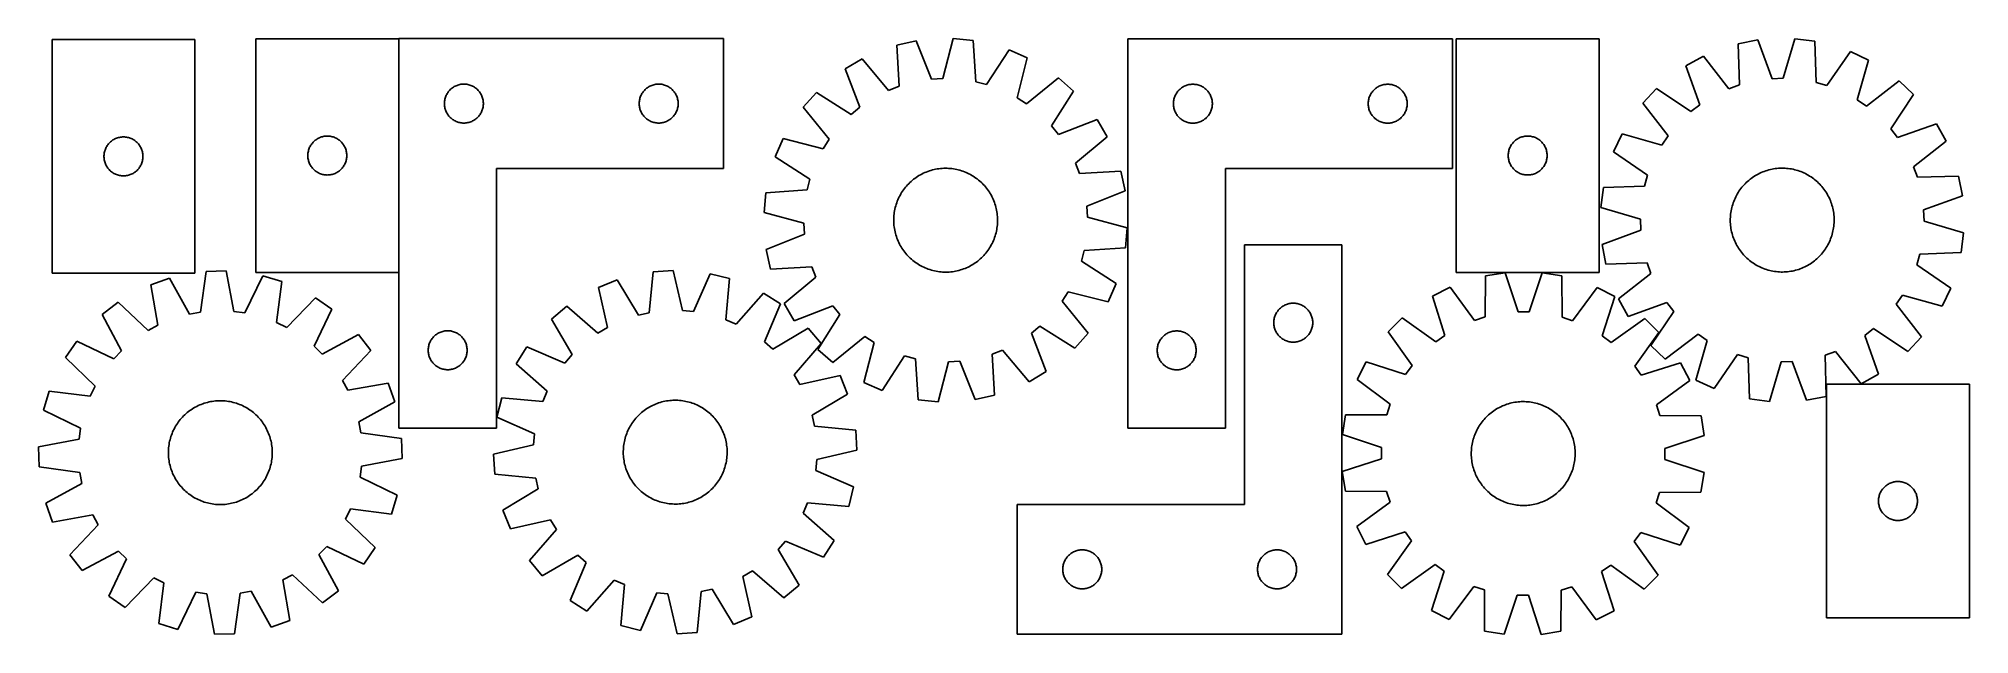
# Model space of a CAD drawing. Header units: millimetres. Extents: x 7 to 1493, y 7 to 465.
import ezdxf

# ---------------------------------------------------------------- set-up
doc = ezdxf.new("R2010")
doc.units = ezdxf.units.MM
doc.layers.add('COMMON', color=5, linetype='CONTINUOUS', true_color=0x0000ff)
doc.layers.add('CUT', color=7, linetype='CONTINUOUS', true_color=0x000000)

msp = doc.modelspace()

# ---------------------------------------------------------------- linework, layer by layer
at = {"layer": 'COMMON'}
msp.add_line((283.995324, 285.371645), (283.995324, 465.371645), dxfattribs=at)
at = {"layer": 'CUT'}
for p, q in [((16.902761, 464.6983), (16.902761, 284.6983)), ((126.902761, 464.6983), (16.902761, 464.6983)), ((126.902761, 284.6983), (126.902761, 464.6983)), ((283.895323, 465.371645), (173.895323, 465.371645)), ((173.895323, 465.371645), (173.895323, 285.371645)), ((283.895323, 285.371645), (283.895323, 465.371645)), ((284.095324, 465.405084), (284.095324, 165.405084)), ((534.095324, 465.405084), (284.095324, 465.405084)), ((534.095324, 365.405084), (534.095324, 465.405084)), ((682.456351, 463.727266), (667.432131, 460.410132)), ((694.235352, 434.227607), (682.456351, 463.727266)), ((710.943467, 465.444838), (702.794153, 434.743642)), ((726.257399, 463.956881), (710.943467, 465.444838)), ((728.343999, 432.261127), (726.257399, 463.956881)), ((845.492237, 465.291803), (845.492237, 165.291803)), ((1095.492237, 465.291803), (845.492237, 465.291803)), ((1095.492237, 365.291803), (1095.492237, 465.291803)), ((1098.290395, 465.395322), (1098.290395, 285.395322)), ((1208.290395, 465.395322), (1098.290395, 465.395322)), ((1208.290395, 285.395322), (1208.290395, 465.395322)), ((1330.577328, 464.391452), (1315.465738, 461.49829)), ((1315.465738, 461.49829), (1316.309529, 429.745137)), ((1341.521786, 434.572103), (1330.577328, 464.391452)), ((1359.101488, 465.306948), (1350.091717, 434.847159)), ((1374.3675, 463.38877), (1359.101488, 465.306948)), ((1375.561613, 431.64686), (1374.3675, 463.38877)), ((640.870033, 449.973621), (627.606202, 442.1761)), ((661.188425, 425.557689), (640.870033, 449.973621)), ((667.432131, 460.410132), (669.168865, 428.693283)), ((753.881015, 456.787386), (736.643366, 430.10709)), ((767.985627, 450.63999), (753.881015, 456.787386)), ((760.175574, 419.850741), (767.985627, 450.63999)), ((1288.620554, 451.813152), (1275.142613, 444.391853)), ((1308.244037, 426.835289), (1288.620554, 451.813152)), ((1401.778492, 455.445009), (1383.797098, 429.2602)), ((1415.704583, 448.903256), (1401.778492, 455.445009)), ((1407.031462, 418.345905), (1415.704583, 448.903256)), ((627.606202, 442.1761), (639.058979, 412.548264)), ((702.794153, 434.743642), (694.235352, 434.227607)), ((736.643366, 430.10709), (728.343999, 432.261127)), ((792.041751, 435.285228), (767.403107, 415.237485)), ((803.556383, 425.080142), (792.041751, 435.285228)), ((1275.142613, 444.391853), (1285.757371, 414.453555)), ((1350.091717, 434.847159), (1341.521786, 434.572103)), ((1383.797098, 429.2602), (1375.561613, 431.64686)), ((1439.319229, 432.877828), (1414.126356, 413.531151)), ((1450.542215, 422.352852), (1439.319229, 432.877828)), ((319.100297, 415.791303), (319.140061, 416.562716)), ((319.140061, 416.562716), (319.219484, 417.33106)), ((319.219484, 417.33106), (319.338354, 418.094296)), ((319.338354, 418.094296), (319.496358, 418.8504)), ((319.496358, 418.8504), (319.693076, 419.597369)), ((319.693076, 419.597369), (319.927985, 420.33322)), ((319.927985, 420.33322), (320.200464, 421.056003)), ((320.200464, 421.056003), (320.50979, 421.7638)), ((320.50979, 421.7638), (320.855142, 422.454735)), ((320.855142, 422.454735), (321.235604, 423.126976)), ((321.235604, 423.126976), (321.650169, 423.77874)), ((321.650169, 423.77874), (322.097735, 424.408298)), ((322.097735, 424.408298), (322.577117, 425.013982)), ((322.577117, 425.013982), (323.087043, 425.594184)), ((323.087043, 425.594184), (323.626161, 426.147367)), ((323.626161, 426.147367), (324.193042, 426.672063)), ((324.193042, 426.672063), (324.786181, 427.166881)), ((324.786181, 427.166881), (325.404007, 427.630509)), ((325.404007, 427.630509), (326.044881, 428.061718)), ((326.044881, 428.061718), (326.707103, 428.459363)), ((326.707103, 428.459363), (327.388917, 428.82239)), ((327.388917, 428.82239), (328.088515, 429.149838)), ((328.088515, 429.149838), (328.804042, 429.440837)), ((328.804042, 429.440837), (329.533601, 429.694615)), ((329.533601, 429.694615), (330.275257, 429.9105)), ((330.275257, 429.9105), (331.027043, 430.08792)), ((331.027043, 430.08792), (331.786965, 430.226403)), ((331.786965, 430.226403), (332.553009, 430.325582)), ((332.553009, 430.325582), (333.323142, 430.385196)), ((333.323142, 430.385196), (334.095324, 430.405084)), ((334.095324, 430.405084), (334.867505, 430.385196)), ((334.867505, 430.385196), (335.637639, 430.325582)), ((335.637639, 430.325582), (336.403682, 430.226403)), ((336.403682, 430.226403), (337.163605, 430.08792)), ((337.163605, 430.08792), (337.915391, 429.9105)), ((337.915391, 429.9105), (338.657046, 429.694615)), ((338.657046, 429.694615), (339.386605, 429.440837)), ((339.386605, 429.440837), (340.102132, 429.149838)), ((340.102132, 429.149838), (340.801731, 428.82239)), ((340.801731, 428.82239), (341.483545, 428.459363)), ((341.483545, 428.459363), (342.145767, 428.061718)), ((342.145767, 428.061718), (342.78664, 427.630509)), ((342.78664, 427.630509), (343.404466, 427.166881)), ((343.404466, 427.166881), (343.997606, 426.672063)), ((343.997606, 426.672063), (344.564486, 426.147367)), ((344.564486, 426.147367), (345.103604, 425.594184)), ((345.103604, 425.594184), (345.61353, 425.013982)), ((345.61353, 425.013982), (346.092912, 424.408298)), ((346.092912, 424.408298), (346.540479, 423.77874)), ((346.540479, 423.77874), (346.955043, 423.126976)), ((346.955043, 423.126976), (347.335506, 422.454735)), ((347.335506, 422.454735), (347.680858, 421.7638)), ((347.680858, 421.7638), (347.990183, 421.056003)), ((347.990183, 421.056003), (348.262662, 420.33322)), ((348.262662, 420.33322), (348.497572, 419.597369)), ((348.497572, 419.597369), (348.694289, 418.8504)), ((348.694289, 418.8504), (348.852293, 418.094296)), ((348.852293, 418.094296), (348.971164, 417.33106)), ((348.971164, 417.33106), (349.050587, 416.562716)), ((349.050587, 416.562716), (349.090351, 415.791303)), ((469.100297, 415.791303), (469.140061, 416.562716)), ((469.140061, 416.562716), (469.219484, 417.33106)), ((469.219484, 417.33106), (469.338354, 418.094296)), ((469.338354, 418.094296), (469.496358, 418.8504)), ((469.496358, 418.8504), (469.693076, 419.597369)), ((469.693076, 419.597369), (469.927985, 420.33322)), ((469.927985, 420.33322), (470.200464, 421.056003)), ((470.200464, 421.056003), (470.50979, 421.7638)), ((470.50979, 421.7638), (470.855142, 422.454735)), ((470.855142, 422.454735), (471.235604, 423.126976)), ((471.235604, 423.126976), (471.650169, 423.77874)), ((471.650169, 423.77874), (472.097735, 424.408298)), ((472.097735, 424.408298), (472.577117, 425.013982)), ((472.577117, 425.013982), (473.087043, 425.594184)), ((473.087043, 425.594184), (473.626161, 426.147367)), ((473.626161, 426.147367), (474.193042, 426.672063)), ((474.193042, 426.672063), (474.786181, 427.166881)), ((474.786181, 427.166881), (475.404007, 427.630509)), ((475.404007, 427.630509), (476.044881, 428.061718)), ((476.044881, 428.061718), (476.707103, 428.459363)), ((476.707103, 428.459363), (477.388917, 428.82239)), ((477.388917, 428.82239), (478.088515, 429.149838)), ((478.088515, 429.149838), (478.804042, 429.440837)), ((478.804042, 429.440837), (479.533601, 429.694615)), ((479.533601, 429.694615), (480.275257, 429.9105)), ((480.275257, 429.9105), (481.027043, 430.08792)), ((481.027043, 430.08792), (481.786965, 430.226403)), ((481.786965, 430.226403), (482.553009, 430.325582)), ((482.553009, 430.325582), (483.323142, 430.385196)), ((483.323142, 430.385196), (484.095324, 430.405084)), ((484.095324, 430.405084), (484.867505, 430.385196)), ((484.867505, 430.385196), (485.637639, 430.325582)), ((485.637639, 430.325582), (486.403682, 430.226403)), ((486.403682, 430.226403), (487.163605, 430.08792)), ((487.163605, 430.08792), (487.915391, 429.9105)), ((487.915391, 429.9105), (488.657046, 429.694615)), ((488.657046, 429.694615), (489.386605, 429.440837)), ((489.386605, 429.440837), (490.102132, 429.149838)), ((490.102132, 429.149838), (490.801731, 428.82239)), ((490.801731, 428.82239), (491.483545, 428.459363)), ((491.483545, 428.459363), (492.145767, 428.061718)), ((492.145767, 428.061718), (492.78664, 427.630509)), ((492.78664, 427.630509), (493.404466, 427.166881)), ((493.404466, 427.166881), (493.997606, 426.672063)), ((493.997606, 426.672063), (494.564486, 426.147367)), ((494.564486, 426.147367), (495.103604, 425.594184)), ((495.103604, 425.594184), (495.61353, 425.013982)), ((495.61353, 425.013982), (496.092912, 424.408298)), ((496.092912, 424.408298), (496.540479, 423.77874)), ((496.540479, 423.77874), (496.955043, 423.126976)), ((496.955043, 423.126976), (497.335506, 422.454735)), ((497.335506, 422.454735), (497.680858, 421.7638)), ((497.680858, 421.7638), (497.990183, 421.056003)), ((497.990183, 421.056003), (498.262662, 420.33322)), ((498.262662, 420.33322), (498.497572, 419.597369)), ((498.497572, 419.597369), (498.694289, 418.8504)), ((498.694289, 418.8504), (498.852293, 418.094296)), ((498.852293, 418.094296), (498.971164, 417.33106)), ((498.971164, 417.33106), (499.050587, 416.562716)), ((499.050587, 416.562716), (499.090351, 415.791303)), ((605.569205, 424.042248), (595.364119, 412.527616)), ((632.438081, 407.100046), (605.569205, 424.042248)), ((669.168865, 428.693283), (661.188425, 425.557689)), ((767.403107, 415.237485), (760.175574, 419.850741)), ((786.614181, 398.211265), (803.556383, 425.080142)), ((880.49721, 415.678022), (880.536974, 416.449435)), ((880.536974, 416.449435), (880.616397, 417.217778)), ((880.616397, 417.217778), (880.735268, 417.981014)), ((880.735268, 417.981014), (880.893272, 418.737119)), ((880.893272, 418.737119), (881.089989, 419.484088)), ((881.089989, 419.484088), (881.324899, 420.219939)), ((881.324899, 420.219939), (881.597378, 420.942721)), ((881.597378, 420.942721), (881.906703, 421.650519)), ((881.906703, 421.650519), (882.252055, 422.341454)), ((882.252055, 422.341454), (882.632518, 423.013695)), ((882.632518, 423.013695), (883.047082, 423.665459)), ((883.047082, 423.665459), (883.494649, 424.295017)), ((883.494649, 424.295017), (883.974031, 424.900701)), ((883.974031, 424.900701), (884.483957, 425.480903)), ((884.483957, 425.480903), (885.023075, 426.034086)), ((885.023075, 426.034086), (885.589955, 426.558782)), ((885.589955, 426.558782), (886.183095, 427.0536)), ((886.183095, 427.0536), (886.800921, 427.517228)), ((886.800921, 427.517228), (887.441794, 427.948436)), ((887.441794, 427.948436), (888.104016, 428.346082)), ((888.104016, 428.346082), (888.78583, 428.709109)), ((888.78583, 428.709109), (889.485429, 429.036557)), ((889.485429, 429.036557), (890.200956, 429.327555)), ((890.200956, 429.327555), (890.930515, 429.581334)), ((890.930515, 429.581334), (891.67217, 429.797219)), ((891.67217, 429.797219), (892.423956, 429.974638)), ((892.423956, 429.974638), (893.183879, 430.113121)), ((893.183879, 430.113121), (893.949922, 430.212301)), ((893.949922, 430.212301), (894.720056, 430.271914)), ((894.720056, 430.271914), (895.492237, 430.291803)), ((895.492237, 430.291803), (896.264419, 430.271914)), ((896.264419, 430.271914), (897.034552, 430.212301)), ((897.034552, 430.212301), (897.800596, 430.113121)), ((897.800596, 430.113121), (898.560518, 429.974638)), ((898.560518, 429.974638), (899.312304, 429.797219)), ((899.312304, 429.797219), (900.05396, 429.581334)), ((900.05396, 429.581334), (900.783519, 429.327555)), ((900.783519, 429.327555), (901.499046, 429.036557)), ((901.499046, 429.036557), (902.198644, 428.709109)), ((902.198644, 428.709109), (902.880458, 428.346082)), ((902.880458, 428.346082), (903.54268, 427.948436)), ((903.54268, 427.948436), (904.183554, 427.517228)), ((904.183554, 427.517228), (904.801379, 427.0536)), ((904.801379, 427.0536), (905.394519, 426.558782)), ((905.394519, 426.558782), (905.9614, 426.034086)), ((905.9614, 426.034086), (906.500518, 425.480903)), ((906.500518, 425.480903), (907.010444, 424.900701)), ((907.010444, 424.900701), (907.489826, 424.295017)), ((907.489826, 424.295017), (907.937392, 423.665459)), ((907.937392, 423.665459), (908.351957, 423.013695)), ((908.351957, 423.013695), (908.732419, 422.341454)), ((908.732419, 422.341454), (909.077771, 421.650519)), ((909.077771, 421.650519), (909.387097, 420.942721)), ((909.387097, 420.942721), (909.659576, 420.219939)), ((909.659576, 420.219939), (909.894485, 419.484088)), ((909.894485, 419.484088), (910.091203, 418.737119)), ((910.091203, 418.737119), (910.249207, 417.981014)), ((910.249207, 417.981014), (910.368077, 417.217778)), ((910.368077, 417.217778), (910.4475, 416.449435)), ((910.4475, 416.449435), (910.487264, 415.678022)), ((1030.49721, 415.678022), (1030.536974, 416.449435)), ((1030.536974, 416.449435), (1030.616397, 417.217778)), ((1030.616397, 417.217778), (1030.735268, 417.981014)), ((1030.735268, 417.981014), (1030.893272, 418.737119)), ((1030.893272, 418.737119), (1031.089989, 419.484088)), ((1031.089989, 419.484088), (1031.324899, 420.219939)), ((1031.324899, 420.219939), (1031.597378, 420.942721)), ((1031.597378, 420.942721), (1031.906703, 421.650519)), ((1031.906703, 421.650519), (1032.252055, 422.341454)), ((1032.252055, 422.341454), (1032.632518, 423.013695)), ((1032.632518, 423.013695), (1033.047082, 423.665459)), ((1033.047082, 423.665459), (1033.494649, 424.295017)), ((1033.494649, 424.295017), (1033.974031, 424.900701)), ((1033.974031, 424.900701), (1034.483957, 425.480903)), ((1034.483957, 425.480903), (1035.023075, 426.034086)), ((1035.023075, 426.034086), (1035.589955, 426.558782)), ((1035.589955, 426.558782), (1036.183095, 427.0536)), ((1036.183095, 427.0536), (1036.800921, 427.517228)), ((1036.800921, 427.517228), (1037.441794, 427.948436)), ((1037.441794, 427.948436), (1038.104016, 428.346082)), ((1038.104016, 428.346082), (1038.78583, 428.709109)), ((1038.78583, 428.709109), (1039.485429, 429.036557)), ((1039.485429, 429.036557), (1040.200956, 429.327555)), ((1040.200956, 429.327555), (1040.930515, 429.581334)), ((1040.930515, 429.581334), (1041.67217, 429.797219)), ((1041.67217, 429.797219), (1042.423956, 429.974638)), ((1042.423956, 429.974638), (1043.183879, 430.113121)), ((1043.183879, 430.113121), (1043.949922, 430.212301)), ((1043.949922, 430.212301), (1044.720056, 430.271914)), ((1044.720056, 430.271914), (1045.492237, 430.291803)), ((1045.492237, 430.291803), (1046.264419, 430.271914)), ((1046.264419, 430.271914), (1047.034552, 430.212301)), ((1047.034552, 430.212301), (1047.800596, 430.113121)), ((1047.800596, 430.113121), (1048.560518, 429.974638)), ((1048.560518, 429.974638), (1049.312304, 429.797219)), ((1049.312304, 429.797219), (1050.05396, 429.581334)), ((1050.05396, 429.581334), (1050.783519, 429.327555)), ((1050.783519, 429.327555), (1051.499046, 429.036557)), ((1051.499046, 429.036557), (1052.198644, 428.709109)), ((1052.198644, 428.709109), (1052.880458, 428.346082)), ((1052.880458, 428.346082), (1053.54268, 427.948436)), ((1053.54268, 427.948436), (1054.183554, 427.517228)), ((1054.183554, 427.517228), (1054.801379, 427.0536)), ((1054.801379, 427.0536), (1055.394519, 426.558782)), ((1055.394519, 426.558782), (1055.9614, 426.034086)), ((1055.9614, 426.034086), (1056.500518, 425.480903)), ((1056.500518, 425.480903), (1057.010444, 424.900701)), ((1057.010444, 424.900701), (1057.489826, 424.295017)), ((1057.489826, 424.295017), (1057.937392, 423.665459)), ((1057.937392, 423.665459), (1058.351957, 423.013695)), ((1058.351957, 423.013695), (1058.732419, 422.341454)), ((1058.732419, 422.341454), (1059.077771, 421.650519)), ((1059.077771, 421.650519), (1059.387097, 420.942721)), ((1059.387097, 420.942721), (1059.659576, 420.219939)), ((1059.659576, 420.219939), (1059.894485, 419.484088)), ((1059.894485, 419.484088), (1060.091203, 418.737119)), ((1060.091203, 418.737119), (1060.249207, 417.981014)), ((1060.249207, 417.981014), (1060.368077, 417.217778)), ((1060.368077, 417.217778), (1060.4475, 416.449435)), ((1060.4475, 416.449435), (1060.487264, 415.678022)), ((1252.604198, 426.885121), (1242.079223, 415.662134)), ((1278.985825, 409.193751), (1252.604198, 426.885121)), ((1316.309529, 429.745137), (1308.244037, 426.835289)), ((1414.126356, 413.531151), (1407.031462, 418.345905)), ((1432.850846, 395.971226), (1450.542215, 422.352852)), ((319.100297, 415.018866), (319.100297, 415.791303)), ((319.140061, 414.247452), (319.100297, 415.018866)), ((319.219484, 413.479109), (319.140061, 414.247452)), ((319.338354, 412.715873), (319.219484, 413.479109)), ((319.496358, 411.959768), (319.338354, 412.715873)), ((319.693076, 411.2128), (319.496358, 411.959768)), ((319.927985, 410.476949), (319.693076, 411.2128)), ((320.200464, 409.754166), (319.927985, 410.476949)), ((320.50979, 409.046368), (320.200464, 409.754166)), ((320.855142, 408.355433), (320.50979, 409.046368)), ((321.235604, 407.683192), (320.855142, 408.355433)), ((321.650169, 407.031428), (321.235604, 407.683192)), ((322.097735, 406.40187), (321.650169, 407.031428)), ((322.577117, 405.796187), (322.097735, 406.40187)), ((323.087043, 405.215984), (322.577117, 405.796187)), ((323.626161, 404.662801), (323.087043, 405.215984)), ((324.193042, 404.138105), (323.626161, 404.662801)), ((324.786181, 403.643287), (324.193042, 404.138105)), ((325.404007, 403.179659), (324.786181, 403.643287)), ((326.044881, 402.748451), (325.404007, 403.179659)), ((326.707103, 402.350806), (326.044881, 402.748451)), ((327.388917, 401.987778), (326.707103, 402.350806)), ((328.088515, 401.660331), (327.388917, 401.987778)), ((328.804042, 401.369332), (328.088515, 401.660331)), ((340.102132, 401.660331), (339.386605, 401.369332)), ((340.801731, 401.987778), (340.102132, 401.660331)), ((341.483545, 402.350806), (340.801731, 401.987778)), ((342.145767, 402.748451), (341.483545, 402.350806)), ((342.78664, 403.179659), (342.145767, 402.748451)), ((343.404466, 403.643287), (342.78664, 403.179659)), ((343.997606, 404.138105), (343.404466, 403.643287)), ((344.564486, 404.662801), (343.997606, 404.138105)), ((345.103604, 405.215984), (344.564486, 404.662801)), ((345.61353, 405.796187), (345.103604, 405.215984)), ((346.092912, 406.40187), (345.61353, 405.796187)), ((346.540479, 407.031428), (346.092912, 406.40187)), ((346.955043, 407.683192), (346.540479, 407.031428)), ((347.335506, 408.355433), (346.955043, 407.683192)), ((347.680858, 409.046368), (347.335506, 408.355433)), ((347.990183, 409.754166), (347.680858, 409.046368)), ((348.262662, 410.476949), (347.990183, 409.754166)), ((348.497572, 411.2128), (348.262662, 410.476949)), ((348.694289, 411.959768), (348.497572, 411.2128)), ((348.852293, 412.715873), (348.694289, 411.959768)), ((348.971164, 413.479109), (348.852293, 412.715873)), ((349.050587, 414.247452), (348.971164, 413.479109)), ((349.090351, 415.018866), (349.050587, 414.247452)), ((349.090351, 415.791303), (349.090351, 415.018866)), ((469.100297, 415.018866), (469.100297, 415.791303)), ((469.140061, 414.247452), (469.100297, 415.018866)), ((469.219484, 413.479109), (469.140061, 414.247452)), ((469.338354, 412.715873), (469.219484, 413.479109)), ((469.496358, 411.959768), (469.338354, 412.715873)), ((469.693076, 411.2128), (469.496358, 411.959768)), ((469.927985, 410.476949), (469.693076, 411.2128)), ((470.200464, 409.754166), (469.927985, 410.476949)), ((470.50979, 409.046368), (470.200464, 409.754166)), ((470.855142, 408.355433), (470.50979, 409.046368)), ((471.235604, 407.683192), (470.855142, 408.355433)), ((471.650169, 407.031428), (471.235604, 407.683192)), ((472.097735, 406.40187), (471.650169, 407.031428)), ((472.577117, 405.796187), (472.097735, 406.40187)), ((473.087043, 405.215984), (472.577117, 405.796187)), ((473.626161, 404.662801), (473.087043, 405.215984)), ((474.193042, 404.138105), (473.626161, 404.662801)), ((474.786181, 403.643287), (474.193042, 404.138105)), ((475.404007, 403.179659), (474.786181, 403.643287)), ((476.044881, 402.748451), (475.404007, 403.179659)), ((476.707103, 402.350806), (476.044881, 402.748451)), ((477.388917, 401.987778), (476.707103, 402.350806)), ((478.088515, 401.660331), (477.388917, 401.987778)), ((478.804042, 401.369332), (478.088515, 401.660331)), ((490.102132, 401.660331), (489.386605, 401.369332)), ((490.801731, 401.987778), (490.102132, 401.660331)), ((491.483545, 402.350806), (490.801731, 401.987778)), ((492.145767, 402.748451), (491.483545, 402.350806)), ((492.78664, 403.179659), (492.145767, 402.748451)), ((493.404466, 403.643287), (492.78664, 403.179659)), ((493.997606, 404.138105), (493.404466, 403.643287)), ((494.564486, 404.662801), (493.997606, 404.138105)), ((495.103604, 405.215984), (494.564486, 404.662801)), ((495.61353, 405.796187), (495.103604, 405.215984)), ((496.092912, 406.40187), (495.61353, 405.796187)), ((496.540479, 407.031428), (496.092912, 406.40187)), ((496.955043, 407.683192), (496.540479, 407.031428)), ((497.335506, 408.355433), (496.955043, 407.683192)), ((497.680858, 409.046368), (497.335506, 408.355433)), ((497.990183, 409.754166), (497.680858, 409.046368)), ((498.262662, 410.476949), (497.990183, 409.754166)), ((498.497572, 411.2128), (498.262662, 410.476949)), ((498.694289, 411.959768), (498.497572, 411.2128)), ((498.852293, 412.715873), (498.694289, 411.959768)), ((498.971164, 413.479109), (498.852293, 412.715873)), ((499.050587, 414.247452), (498.971164, 413.479109)), ((499.090351, 415.018866), (499.050587, 414.247452)), ((499.090351, 415.791303), (499.090351, 415.018866)), ((595.364119, 412.527616), (615.411861, 387.888972)), ((639.058979, 412.548264), (632.438081, 407.100046)), ((821.690235, 403.043145), (792.062399, 391.590368)), ((829.487756, 389.779314), (821.690235, 403.043145)), ((880.49721, 414.905584), (880.49721, 415.678022)), ((880.536974, 414.134171), (880.49721, 414.905584)), ((880.616397, 413.365828), (880.536974, 414.134171)), ((880.735268, 412.602592), (880.616397, 413.365828)), ((880.893272, 411.846487), (880.735268, 412.602592)), ((881.089989, 411.099518), (880.893272, 411.846487)), ((881.324899, 410.363667), (881.089989, 411.099518)), ((881.597378, 409.640885), (881.324899, 410.363667)), ((881.906703, 408.933087), (881.597378, 409.640885)), ((882.252055, 408.242152), (881.906703, 408.933087)), ((882.632518, 407.569911), (882.252055, 408.242152)), ((883.047082, 406.918147), (882.632518, 407.569911)), ((883.494649, 406.288589), (883.047082, 406.918147)), ((883.974031, 405.682905), (883.494649, 406.288589)), ((884.483957, 405.102703), (883.974031, 405.682905)), ((885.023075, 404.54952), (884.483957, 405.102703)), ((885.589955, 404.024824), (885.023075, 404.54952)), ((886.183095, 403.530006), (885.589955, 404.024824)), ((886.800921, 403.066378), (886.183095, 403.530006)), ((887.441794, 402.63517), (886.800921, 403.066378)), ((888.104016, 402.237524), (887.441794, 402.63517)), ((888.78583, 401.874497), (888.104016, 402.237524)), ((889.485429, 401.547049), (888.78583, 401.874497)), ((890.200956, 401.256051), (889.485429, 401.547049)), ((901.499046, 401.547049), (900.783519, 401.256051)), ((902.198644, 401.874497), (901.499046, 401.547049)), ((902.880458, 402.237524), (902.198644, 401.874497)), ((903.54268, 402.63517), (902.880458, 402.237524)), ((904.183554, 403.066378), (903.54268, 402.63517)), ((904.801379, 403.530006), (904.183554, 403.066378)), ((905.394519, 404.024824), (904.801379, 403.530006)), ((905.9614, 404.54952), (905.394519, 404.024824)), ((906.500518, 405.102703), (905.9614, 404.54952)), ((907.010444, 405.682905), (906.500518, 405.102703)), ((907.489826, 406.288589), (907.010444, 405.682905)), ((907.937392, 406.918147), (907.489826, 406.288589)), ((908.351957, 407.569911), (907.937392, 406.918147)), ((908.732419, 408.242152), (908.351957, 407.569911)), ((909.077771, 408.933087), (908.732419, 408.242152)), ((909.387097, 409.640885), (909.077771, 408.933087)), ((909.659576, 410.363667), (909.387097, 409.640885)), ((909.894485, 411.099518), (909.659576, 410.363667)), ((910.091203, 411.846487), (909.894485, 411.099518)), ((910.249207, 412.602592), (910.091203, 411.846487)), ((910.368077, 413.365828), (910.249207, 412.602592)), ((910.4475, 414.134171), (910.368077, 413.365828)), ((910.487264, 414.905584), (910.4475, 414.134171)), ((910.487264, 415.678022), (910.487264, 414.905584)), ((1030.49721, 414.905584), (1030.49721, 415.678022)), ((1030.536974, 414.134171), (1030.49721, 414.905584)), ((1030.616397, 413.365828), (1030.536974, 414.134171)), ((1030.735268, 412.602592), (1030.616397, 413.365828)), ((1030.893272, 411.846487), (1030.735268, 412.602592)), ((1031.089989, 411.099518), (1030.893272, 411.846487)), ((1031.324899, 410.363667), (1031.089989, 411.099518)), ((1031.597378, 409.640885), (1031.324899, 410.363667)), ((1031.906703, 408.933087), (1031.597378, 409.640885)), ((1032.252055, 408.242152), (1031.906703, 408.933087)), ((1032.632518, 407.569911), (1032.252055, 408.242152)), ((1033.047082, 406.918147), (1032.632518, 407.569911)), ((1033.494649, 406.288589), (1033.047082, 406.918147)), ((1033.974031, 405.682905), (1033.494649, 406.288589)), ((1034.483957, 405.102703), (1033.974031, 405.682905)), ((1035.023075, 404.54952), (1034.483957, 405.102703)), ((1035.589955, 404.024824), (1035.023075, 404.54952)), ((1036.183095, 403.530006), (1035.589955, 404.024824)), ((1036.800921, 403.066378), (1036.183095, 403.530006)), ((1037.441794, 402.63517), (1036.800921, 403.066378)), ((1038.104016, 402.237524), (1037.441794, 402.63517)), ((1038.78583, 401.874497), (1038.104016, 402.237524)), ((1039.485429, 401.547049), (1038.78583, 401.874497)), ((1040.200956, 401.256051), (1039.485429, 401.547049)), ((1051.499046, 401.547049), (1050.783519, 401.256051)), ((1052.198644, 401.874497), (1051.499046, 401.547049)), ((1052.880458, 402.237524), (1052.198644, 401.874497)), ((1053.54268, 402.63517), (1052.880458, 402.237524)), ((1054.183554, 403.066378), (1053.54268, 402.63517)), ((1054.801379, 403.530006), (1054.183554, 403.066378)), ((1055.394519, 404.024824), (1054.801379, 403.530006)), ((1055.9614, 404.54952), (1055.394519, 404.024824)), ((1056.500518, 405.102703), (1055.9614, 404.54952)), ((1057.010444, 405.682905), (1056.500518, 405.102703)), ((1057.489826, 406.288589), (1057.010444, 405.682905)), ((1057.937392, 406.918147), (1057.489826, 406.288589)), ((1058.351957, 407.569911), (1057.937392, 406.918147)), ((1058.732419, 408.242152), (1058.351957, 407.569911)), ((1059.077771, 408.933087), (1058.732419, 408.242152)), ((1059.387097, 409.640885), (1059.077771, 408.933087)), ((1059.659576, 410.363667), (1059.387097, 409.640885)), ((1059.894485, 411.099518), (1059.659576, 410.363667)), ((1060.091203, 411.846487), (1059.894485, 411.099518)), ((1060.249207, 412.602592), (1060.091203, 411.846487)), ((1060.368077, 413.365828), (1060.249207, 412.602592)), ((1060.4475, 414.134171), (1060.368077, 413.365828)), ((1060.487264, 414.905584), (1060.4475, 414.134171)), ((1060.487264, 415.678022), (1060.487264, 414.905584)), ((1242.079223, 415.662134), (1261.4259, 390.469261)), ((1285.757371, 414.453555), (1278.985825, 409.193751)), ((62.593619, 386.460098), (63.211445, 386.923725)), ((63.211445, 386.923725), (63.852318, 387.354934)), ((63.852318, 387.354934), (64.51454, 387.752579)), ((64.51454, 387.752579), (65.196354, 388.115607)), ((65.196354, 388.115607), (65.895953, 388.443054)), ((65.895953, 388.443054), (66.61148, 388.734053)), ((66.61148, 388.734053), (67.341039, 388.987831)), ((67.341039, 388.987831), (68.082694, 389.203716)), ((68.082694, 389.203716), (68.83448, 389.381136)), ((68.83448, 389.381136), (69.594402, 389.519619)), ((69.594402, 389.519619), (70.360446, 389.618799)), ((70.360446, 389.618799), (71.13058, 389.678412)), ((71.13058, 389.678412), (71.902761, 389.6983)), ((71.902761, 389.6983), (72.674942, 389.678412)), ((72.674942, 389.678412), (73.445076, 389.618799)), ((73.445076, 389.618799), (74.21112, 389.519619)), ((74.21112, 389.519619), (74.971042, 389.381136)), ((74.971042, 389.381136), (75.722828, 389.203716)), ((75.722828, 389.203716), (76.464484, 388.987831)), ((76.464484, 388.987831), (77.194042, 388.734053)), ((77.194042, 388.734053), (77.90957, 388.443054)), ((77.90957, 388.443054), (78.609168, 388.115607)), ((78.609168, 388.115607), (79.290982, 387.752579)), ((79.290982, 387.752579), (79.953204, 387.354934)), ((79.953204, 387.354934), (80.594078, 386.923725)), ((80.594078, 386.923725), (81.211903, 386.460098)), ((218.42616, 386.113928), (218.993041, 386.638624)), ((218.993041, 386.638624), (219.58618, 387.133442)), ((219.58618, 387.133442), (220.204006, 387.59707)), ((220.204006, 387.59707), (220.84488, 388.028278)), ((220.84488, 388.028278), (221.507102, 388.425924)), ((221.507102, 388.425924), (222.188916, 388.788951)), ((222.188916, 388.788951), (222.888514, 389.116399)), ((222.888514, 389.116399), (223.604041, 389.407397)), ((223.604041, 389.407397), (224.3336, 389.661176)), ((224.3336, 389.661176), (225.075256, 389.877061)), ((225.075256, 389.877061), (225.827042, 390.05448)), ((225.827042, 390.05448), (226.586964, 390.192963)), ((226.586964, 390.192963), (227.353008, 390.292143)), ((227.353008, 390.292143), (228.123141, 390.351756)), ((228.123141, 390.351756), (228.895323, 390.371645)), ((228.895323, 390.371645), (229.667504, 390.351756)), ((229.667504, 390.351756), (230.437638, 390.292143)), ((230.437638, 390.292143), (231.203681, 390.192963)), ((231.203681, 390.192963), (231.963604, 390.05448)), ((231.963604, 390.05448), (232.71539, 389.877061)), ((232.71539, 389.877061), (233.457045, 389.661176)), ((233.457045, 389.661176), (234.186604, 389.407397)), ((234.186604, 389.407397), (234.902131, 389.116399)), ((234.902131, 389.116399), (235.60173, 388.788951)), ((235.60173, 388.788951), (236.283544, 388.425924)), ((236.283544, 388.425924), (236.945766, 388.028278)), ((236.945766, 388.028278), (237.586639, 387.59707)), ((237.586639, 387.59707), (238.204465, 387.133442)), ((238.204465, 387.133442), (238.797605, 386.638624)), ((238.797605, 386.638624), (239.364485, 386.113928)), ((329.533601, 401.115554), (328.804042, 401.369332)), ((330.275257, 400.899668), (329.533601, 401.115554)), ((331.027043, 400.722249), (330.275257, 400.899668)), ((331.786965, 400.583766), (331.027043, 400.722249)), ((332.553009, 400.484586), (331.786965, 400.583766)), ((333.323142, 400.424973), (332.553009, 400.484586)), ((334.095324, 400.405084), (333.323142, 400.424973)), ((334.867505, 400.424973), (334.095324, 400.405084)), ((335.637639, 400.484586), (334.867505, 400.424973)), ((336.403682, 400.583766), (335.637639, 400.484586)), ((337.163605, 400.722249), (336.403682, 400.583766)), ((337.915391, 400.899668), (337.163605, 400.722249)), ((338.657046, 401.115554), (337.915391, 400.899668)), ((339.386605, 401.369332), (338.657046, 401.115554)), ((479.533601, 401.115554), (478.804042, 401.369332)), ((480.275257, 400.899668), (479.533601, 401.115554)), ((481.027043, 400.722249), (480.275257, 400.899668)), ((481.786965, 400.583766), (481.027043, 400.722249)), ((482.553009, 400.484586), (481.786965, 400.583766)), ((483.323142, 400.424973), (482.553009, 400.484586)), ((484.095324, 400.405084), (483.323142, 400.424973)), ((484.867505, 400.424973), (484.095324, 400.405084)), ((485.637639, 400.484586), (484.867505, 400.424973)), ((486.403682, 400.583766), (485.637639, 400.484586)), ((487.163605, 400.722249), (486.403682, 400.583766)), ((487.915391, 400.899668), (487.163605, 400.722249)), ((488.657046, 401.115554), (487.915391, 400.899668)), ((489.386605, 401.369332), (488.657046, 401.115554)), ((580.009357, 388.471492), (573.86196, 374.36688)), ((610.798606, 380.661439), (580.009357, 388.471492)), ((615.411861, 387.888972), (610.798606, 380.661439)), ((792.062399, 391.590368), (786.614181, 398.211265)), ((805.071824, 369.460922), (829.487756, 389.779314)), ((890.930515, 401.002272), (890.200956, 401.256051)), ((891.67217, 400.786387), (890.930515, 401.002272)), ((892.423956, 400.608968), (891.67217, 400.786387)), ((893.183879, 400.470485), (892.423956, 400.608968)), ((893.949922, 400.371305), (893.183879, 400.470485)), ((894.720056, 400.311692), (893.949922, 400.371305)), ((895.492237, 400.291803), (894.720056, 400.311692)), ((896.264419, 400.311692), (895.492237, 400.291803)), ((897.034552, 400.371305), (896.264419, 400.311692)), ((897.800596, 400.470485), (897.034552, 400.371305)), ((898.560518, 400.608968), (897.800596, 400.470485)), ((899.312304, 400.786387), (898.560518, 400.608968)), ((900.05396, 401.002272), (899.312304, 400.786387)), ((900.783519, 401.256051), (900.05396, 401.002272)), ((1040.930515, 401.002272), (1040.200956, 401.256051)), ((1041.67217, 400.786387), (1040.930515, 401.002272)), ((1042.423956, 400.608968), (1041.67217, 400.786387)), ((1043.183879, 400.470485), (1042.423956, 400.608968)), ((1043.949922, 400.371305), (1043.183879, 400.470485)), ((1044.720056, 400.311692), (1043.949922, 400.371305)), ((1045.492237, 400.291803), (1044.720056, 400.311692)), ((1046.264419, 400.311692), (1045.492237, 400.291803)), ((1047.034552, 400.371305), (1046.264419, 400.311692)), ((1047.800596, 400.470485), (1047.034552, 400.371305)), ((1048.560518, 400.608968), (1047.800596, 400.470485)), ((1049.312304, 400.786387), (1048.560518, 400.608968)), ((1050.05396, 401.002272), (1049.312304, 400.786387)), ((1050.783519, 401.256051), (1050.05396, 401.002272)), ((1142.821233, 386.137605), (1143.388114, 386.662301)), ((1143.388114, 386.662301), (1143.981253, 387.157119)), ((1143.981253, 387.157119), (1144.599079, 387.620747)), ((1144.599079, 387.620747), (1145.239953, 388.051955)), ((1145.239953, 388.051955), (1145.902174, 388.449601)), ((1145.902174, 388.449601), (1146.583989, 388.812628)), ((1146.583989, 388.812628), (1147.283587, 389.140075)), ((1147.283587, 389.140075), (1147.999114, 389.431074)), ((1147.999114, 389.431074), (1148.728673, 389.684853)), ((1148.728673, 389.684853), (1149.470329, 389.900738)), ((1149.470329, 389.900738), (1150.222114, 390.078157)), ((1150.222114, 390.078157), (1150.982037, 390.21664)), ((1150.982037, 390.21664), (1151.74808, 390.31582)), ((1151.74808, 390.31582), (1152.518214, 390.375433)), ((1152.518214, 390.375433), (1153.290395, 390.395322)), ((1153.290395, 390.395322), (1154.062577, 390.375433)), ((1154.062577, 390.375433), (1154.83271, 390.31582)), ((1154.83271, 390.31582), (1155.598754, 390.21664)), ((1155.598754, 390.21664), (1156.358676, 390.078157)), ((1156.358676, 390.078157), (1157.110462, 389.900738)), ((1157.110462, 389.900738), (1157.852118, 389.684853)), ((1157.852118, 389.684853), (1158.581677, 389.431074)), ((1158.581677, 389.431074), (1159.297204, 389.140075)), ((1159.297204, 389.140075), (1159.996802, 388.812628)), ((1159.996802, 388.812628), (1160.678616, 388.449601)), ((1160.678616, 388.449601), (1161.340838, 388.051955)), ((1161.340838, 388.051955), (1161.981712, 387.620747)), ((1161.981712, 387.620747), (1162.599538, 387.157119)), ((1162.599538, 387.157119), (1163.192677, 386.662301)), ((1163.192677, 386.662301), (1163.759558, 386.137605)), ((1226.053794, 392.047489), (1219.512041, 378.121397)), ((1256.611146, 383.374367), (1226.053794, 392.047489)), ((1261.4259, 390.469261), (1256.611146, 383.374367)), ((1438.11065, 389.19968), (1432.850846, 395.971226)), ((1468.048948, 399.814437), (1438.11065, 389.19968)), ((1475.470246, 386.336497), (1468.048948, 399.814437)), ((56.907734, 375.084519), (56.947498, 375.855932)), ((56.907734, 374.312082), (56.907734, 375.084519)), ((56.947498, 373.540668), (56.907734, 374.312082)), ((56.947498, 375.855932), (57.026921, 376.624276)), ((57.026921, 372.772325), (56.947498, 373.540668)), ((57.026921, 376.624276), (57.145792, 377.387512)), ((57.145792, 372.009089), (57.026921, 372.772325)), ((57.145792, 377.387512), (57.303796, 378.143617)), ((57.303796, 371.252984), (57.145792, 372.009089)), ((57.303796, 378.143617), (57.500513, 378.890585)), ((57.500513, 378.890585), (57.735423, 379.626436)), ((57.735423, 379.626436), (58.007902, 380.349219)), ((58.007902, 380.349219), (58.317227, 381.057016)), ((58.317227, 381.057016), (58.662579, 381.747952)), ((58.662579, 381.747952), (59.043042, 382.420192)), ((59.043042, 382.420192), (59.457606, 383.071956)), ((59.457606, 383.071956), (59.905172, 383.701515)), ((59.905172, 383.701515), (60.384554, 384.307198)), ((60.384554, 384.307198), (60.894481, 384.8874)), ((60.894481, 384.8874), (61.433599, 385.440583)), ((61.433599, 385.440583), (62.000479, 385.965279)), ((62.000479, 385.965279), (62.593619, 386.460098)), ((81.211903, 386.460098), (81.805043, 385.965279)), ((81.805043, 385.965279), (82.371923, 385.440583)), ((82.371923, 385.440583), (82.911042, 384.8874)), ((82.911042, 384.8874), (83.420968, 384.307198)), ((83.420968, 384.307198), (83.90035, 383.701515)), ((83.90035, 383.701515), (84.347916, 383.071956)), ((84.347916, 383.071956), (84.762481, 382.420192)), ((84.762481, 382.420192), (85.142943, 381.747952)), ((85.142943, 381.747952), (85.488295, 381.057016)), ((85.488295, 381.057016), (85.797621, 380.349219)), ((85.797621, 380.349219), (86.0701, 379.626436)), ((86.0701, 379.626436), (86.305009, 378.890585)), ((86.305009, 378.890585), (86.501727, 378.143617)), ((86.501727, 378.143617), (86.65973, 377.387512)), ((86.65973, 372.009089), (86.501727, 371.252984)), ((86.65973, 377.387512), (86.778601, 376.624276)), ((86.778601, 372.772325), (86.65973, 372.009089)), ((86.778601, 376.624276), (86.858024, 375.855932)), ((86.858024, 373.540668), (86.778601, 372.772325)), ((86.858024, 375.855932), (86.897788, 375.084519)), ((86.897788, 374.312082), (86.858024, 373.540668)), ((86.897788, 375.084519), (86.897788, 374.312082)), ((213.900296, 375.757864), (213.94006, 376.529277)), ((213.900296, 374.985426), (213.900296, 375.757864)), ((213.94006, 374.214013), (213.900296, 374.985426)), ((213.94006, 376.529277), (214.019483, 377.29762)), ((214.019483, 373.44567), (213.94006, 374.214013)), ((214.019483, 377.29762), (214.138353, 378.060856)), ((214.138353, 372.682434), (214.019483, 373.44567)), ((214.138353, 378.060856), (214.296357, 378.816961)), ((214.296357, 371.926329), (214.138353, 372.682434)), ((214.296357, 378.816961), (214.493075, 379.56393)), ((214.493075, 371.179361), (214.296357, 371.926329)), ((214.493075, 379.56393), (214.727984, 380.299781)), ((214.727984, 380.299781), (215.000463, 381.022563)), ((215.000463, 381.022563), (215.309789, 381.730361)), ((215.309789, 381.730361), (215.655141, 382.421296)), ((215.655141, 382.421296), (216.035603, 383.093537)), ((216.035603, 383.093537), (216.450168, 383.745301)), ((216.450168, 383.745301), (216.897734, 384.374859)), ((216.897734, 384.374859), (217.377116, 384.980543)), ((217.377116, 384.980543), (217.887042, 385.560745)), ((217.887042, 385.560745), (218.42616, 386.113928)), ((239.364485, 386.113928), (239.903603, 385.560745)), ((239.903603, 385.560745), (240.413529, 384.980543)), ((240.413529, 384.980543), (240.892911, 384.374859)), ((240.892911, 384.374859), (241.340478, 383.745301)), ((241.340478, 383.745301), (241.755042, 383.093537)), ((241.755042, 383.093537), (242.135505, 382.421296)), ((242.135505, 382.421296), (242.480857, 381.730361)), ((242.480857, 381.730361), (242.790182, 381.022563)), ((242.790182, 381.022563), (243.062661, 380.299781)), ((243.062661, 380.299781), (243.297571, 379.56393)), ((243.297571, 379.56393), (243.494288, 378.816961)), ((243.494288, 371.926329), (243.297571, 371.179361)), ((243.494288, 378.816961), (243.652292, 378.060856)), ((243.652292, 372.682434), (243.494288, 371.926329)), ((243.652292, 378.060856), (243.771163, 377.29762)), ((243.771163, 373.44567), (243.652292, 372.682434)), ((243.771163, 377.29762), (243.850586, 376.529277)), ((243.850586, 374.214013), (243.771163, 373.44567)), ((243.850586, 376.529277), (243.89035, 375.757864)), ((243.89035, 374.985426), (243.850586, 374.214013)), ((243.89035, 375.757864), (243.89035, 374.985426)), ((573.86196, 374.36688), (600.542256, 357.129231)), ((1138.295368, 375.781541), (1138.335133, 376.552954)), ((1138.295368, 375.009103), (1138.295368, 375.781541)), ((1138.335133, 374.23769), (1138.295368, 375.009103)), ((1138.335133, 376.552954), (1138.414555, 377.321297)), ((1138.414555, 373.469347), (1138.335133, 374.23769)), ((1138.414555, 377.321297), (1138.533426, 378.084533)), ((1138.533426, 372.706111), (1138.414555, 373.469347)), ((1138.533426, 378.084533), (1138.69143, 378.840638)), ((1138.69143, 371.950006), (1138.533426, 372.706111)), ((1138.69143, 378.840638), (1138.888147, 379.587606)), ((1138.888147, 371.203037), (1138.69143, 371.950006)), ((1138.888147, 379.587606), (1139.123057, 380.323458)), ((1139.123057, 380.323458), (1139.395536, 381.04624)), ((1139.395536, 381.04624), (1139.704861, 381.754038)), ((1139.704861, 381.754038), (1140.050213, 382.444973)), ((1140.050213, 382.444973), (1140.430676, 383.117214)), ((1140.430676, 383.117214), (1140.84524, 383.768978)), ((1140.84524, 383.768978), (1141.292807, 384.398536)), ((1141.292807, 384.398536), (1141.772189, 385.00422)), ((1141.772189, 385.00422), (1142.282115, 385.584422)), ((1142.282115, 385.584422), (1142.821233, 386.137605)), ((1163.759558, 386.137605), (1164.298676, 385.584422)), ((1164.298676, 385.584422), (1164.808602, 385.00422)), ((1164.808602, 385.00422), (1165.287984, 384.398536)), ((1165.287984, 384.398536), (1165.735551, 383.768978)), ((1165.735551, 383.768978), (1166.150115, 383.117214)), ((1166.150115, 383.117214), (1166.530577, 382.444973)), ((1166.530577, 382.444973), (1166.875929, 381.754038)), ((1166.875929, 381.754038), (1167.185255, 381.04624)), ((1167.185255, 381.04624), (1167.457734, 380.323458)), ((1167.457734, 380.323458), (1167.692644, 379.587606)), ((1167.692644, 379.587606), (1167.889361, 378.840638)), ((1167.889361, 371.950006), (1167.692644, 371.203037)), ((1167.889361, 378.840638), (1168.047365, 378.084533)), ((1168.047365, 372.706111), (1167.889361, 371.950006)), ((1168.047365, 378.084533), (1168.166236, 377.321297)), ((1168.166236, 373.469347), (1168.047365, 372.706111)), ((1168.166236, 377.321297), (1168.245658, 376.552954)), ((1168.245658, 374.23769), (1168.166236, 373.469347)), ((1168.245658, 376.552954), (1168.285422, 375.781541)), ((1168.285422, 375.009103), (1168.245658, 374.23769)), ((1168.285422, 375.781541), (1168.285422, 375.009103)), ((1219.512041, 378.121397), (1245.696851, 360.140004)), ((1450.492384, 366.713013), (1475.470246, 386.336497)), ((57.500513, 370.506016), (57.303796, 371.252984)), ((57.735423, 369.770165), (57.500513, 370.506016)), ((58.007902, 369.047382), (57.735423, 369.770165)), ((58.317227, 368.339585), (58.007902, 369.047382)), ((58.662579, 367.648649), (58.317227, 368.339585)), ((59.043042, 366.976408), (58.662579, 367.648649)), ((59.457606, 366.324645), (59.043042, 366.976408)), ((59.905172, 365.695086), (59.457606, 366.324645)), ((60.384554, 365.089403), (59.905172, 365.695086)), ((60.894481, 364.5092), (60.384554, 365.089403)), ((61.433599, 363.956018), (60.894481, 364.5092)), ((62.000479, 363.431321), (61.433599, 363.956018)), ((62.593619, 362.936503), (62.000479, 363.431321)), ((63.211445, 362.472875), (62.593619, 362.936503)), ((63.852318, 362.041667), (63.211445, 362.472875)), ((64.51454, 361.644022), (63.852318, 362.041667)), ((65.196354, 361.280994), (64.51454, 361.644022)), ((65.895953, 360.953547), (65.196354, 361.280994)), ((66.61148, 360.662548), (65.895953, 360.953547)), ((67.341039, 360.40877), (66.61148, 360.662548)), ((68.082694, 360.192885), (67.341039, 360.40877)), ((68.83448, 360.015465), (68.082694, 360.192885)), ((69.594402, 359.876982), (68.83448, 360.015465)), ((70.360446, 359.777802), (69.594402, 359.876982)), ((71.13058, 359.718189), (70.360446, 359.777802)), ((71.902761, 359.6983), (71.13058, 359.718189)), ((72.674942, 359.718189), (71.902761, 359.6983)), ((73.445076, 359.777802), (72.674942, 359.718189)), ((74.21112, 359.876982), (73.445076, 359.777802)), ((74.971042, 360.015465), (74.21112, 359.876982)), ((75.722828, 360.192885), (74.971042, 360.015465)), ((76.464484, 360.40877), (75.722828, 360.192885)), ((77.194042, 360.662548), (76.464484, 360.40877)), ((77.90957, 360.953547), (77.194042, 360.662548)), ((78.609168, 361.280994), (77.90957, 360.953547)), ((79.290982, 361.644022), (78.609168, 361.280994)), ((79.953204, 362.041667), (79.290982, 361.644022)), ((80.594078, 362.472875), (79.953204, 362.041667)), ((81.211903, 362.936503), (80.594078, 362.472875)), ((81.805043, 363.431321), (81.211903, 362.936503)), ((82.371923, 363.956018), (81.805043, 363.431321)), ((82.911042, 364.5092), (82.371923, 363.956018)), ((83.420968, 365.089403), (82.911042, 364.5092)), ((83.90035, 365.695086), (83.420968, 365.089403)), ((84.347916, 366.324645), (83.90035, 365.695086)), ((84.762481, 366.976408), (84.347916, 366.324645)), ((85.142943, 367.648649), (84.762481, 366.976408)), ((85.488295, 368.339585), (85.142943, 367.648649)), ((85.797621, 369.047382), (85.488295, 368.339585)), ((86.0701, 369.770165), (85.797621, 369.047382)), ((86.305009, 370.506016), (86.0701, 369.770165)), ((86.501727, 371.252984), (86.305009, 370.506016)), ((214.727984, 370.443509), (214.493075, 371.179361)), ((215.000463, 369.720727), (214.727984, 370.443509)), ((215.309789, 369.012929), (215.000463, 369.720727)), ((215.655141, 368.321994), (215.309789, 369.012929)), ((216.035603, 367.649753), (215.655141, 368.321994)), ((216.450168, 366.997989), (216.035603, 367.649753)), ((216.897734, 366.368431), (216.450168, 366.997989)), ((217.377116, 365.762747), (216.897734, 366.368431)), ((217.887042, 365.182545), (217.377116, 365.762747)), ((218.42616, 364.629362), (217.887042, 365.182545)), ((218.993041, 364.104666), (218.42616, 364.629362)), ((219.58618, 363.609848), (218.993041, 364.104666)), ((220.204006, 363.14622), (219.58618, 363.609848)), ((220.84488, 362.715012), (220.204006, 363.14622)), ((221.507102, 362.317366), (220.84488, 362.715012)), ((222.188916, 361.954339), (221.507102, 362.317366)), ((222.888514, 361.626891), (222.188916, 361.954339)), ((223.604041, 361.335893), (222.888514, 361.626891)), ((224.3336, 361.082114), (223.604041, 361.335893)), ((225.075256, 360.866229), (224.3336, 361.082114)), ((225.827042, 360.68881), (225.075256, 360.866229)), ((226.586964, 360.550327), (225.827042, 360.68881)), ((227.353008, 360.451147), (226.586964, 360.550327)), ((228.123141, 360.391534), (227.353008, 360.451147)), ((228.895323, 360.371645), (228.123141, 360.391534)), ((229.667504, 360.391534), (228.895323, 360.371645)), ((230.437638, 360.451147), (229.667504, 360.391534)), ((231.203681, 360.550327), (230.437638, 360.451147)), ((231.963604, 360.68881), (231.203681, 360.550327)), ((232.71539, 360.866229), (231.963604, 360.68881)), ((233.457045, 361.082114), (232.71539, 360.866229)), ((234.186604, 361.335893), (233.457045, 361.082114)), ((234.902131, 361.626891), (234.186604, 361.335893)), ((235.60173, 361.954339), (234.902131, 361.626891)), ((236.283544, 362.317366), (235.60173, 361.954339)), ((236.945766, 362.715012), (236.283544, 362.317366)), ((237.586639, 363.14622), (236.945766, 362.715012)), ((238.204465, 363.609848), (237.586639, 363.14622)), ((238.797605, 364.104666), (238.204465, 363.609848)), ((239.364485, 364.629362), (238.797605, 364.104666)), ((239.903603, 365.182545), (239.364485, 364.629362)), ((240.413529, 365.762747), (239.903603, 365.182545)), ((240.892911, 366.368431), (240.413529, 365.762747)), ((241.340478, 366.997989), (240.892911, 366.368431)), ((241.755042, 367.649753), (241.340478, 366.997989)), ((242.135505, 368.321994), (241.755042, 367.649753)), ((242.480857, 369.012929), (242.135505, 368.321994)), ((242.790182, 369.720727), (242.480857, 369.012929)), ((243.062661, 370.443509), (242.790182, 369.720727)), ((243.297571, 371.179361), (243.062661, 370.443509)), ((359.095324, 165.405084), (359.095324, 365.405084)), ((359.095324, 365.405084), (534.095324, 365.405084)), ((600.542256, 357.129231), (598.38822, 348.829864)), ((679.423566, 356.254053), (680.400111, 357.044854)), ((680.400111, 357.044854), (681.401014, 357.804591)), ((681.401014, 357.804591), (682.425287, 358.532513)), ((682.425287, 358.532513), (683.47192, 359.227903)), ((683.47192, 359.227903), (684.539878, 359.890075)), ((684.539878, 359.890075), (685.628109, 360.518374)), ((685.628109, 360.518374), (686.735539, 361.112182)), ((686.735539, 361.112182), (687.861074, 361.670911)), ((687.861074, 361.670911), (689.003603, 362.19401)), ((689.003603, 362.19401), (690.162, 362.680964)), ((690.162, 362.680964), (691.335121, 363.131291)), ((691.335121, 363.131291), (692.521808, 363.544547)), ((692.521808, 363.544547), (693.72089, 363.920325)), ((693.72089, 363.920325), (694.931184, 364.258253)), ((694.931184, 364.258253), (696.151495, 364.557998)), ((696.151495, 364.557998), (697.380619, 364.819265)), ((697.380619, 364.819265), (698.617344, 365.041795)), ((698.617344, 365.041795), (699.860448, 365.225368)), ((699.860448, 365.225368), (701.108705, 365.369804)), ((701.108705, 365.369804), (702.360882, 365.47496)), ((702.360882, 365.47496), (703.615745, 365.540733)), ((703.615745, 365.540733), (704.872055, 365.567056)), ((704.872055, 365.567056), (706.128571, 365.553905)), ((706.128571, 365.553905), (707.384055, 365.501293)), ((707.384055, 365.501293), (708.637266, 365.409271)), ((708.637266, 365.409271), (709.886969, 365.277929)), ((709.886969, 365.277929), (711.131929, 365.107399)), ((711.131929, 365.107399), (712.370918, 364.897847)), ((712.370918, 364.897847), (713.602714, 364.649482)), ((713.602714, 364.649482), (714.826101, 364.362547)), ((714.826101, 364.362547), (716.039872, 364.037326)), ((716.039872, 364.037326), (717.242827, 363.67414)), ((717.242827, 363.67414), (718.433782, 363.273348)), ((718.433782, 363.273348), (719.611559, 362.835345)), ((719.611559, 362.835345), (720.774998, 362.360563)), ((720.774998, 362.360563), (721.922949, 361.849471)), ((721.922949, 361.849471), (723.05428, 361.302573)), ((723.05428, 361.302573), (724.167874, 360.720409)), ((724.167874, 360.720409), (725.262632, 360.103553)), ((725.262632, 360.103553), (726.337474, 359.452614)), ((726.337474, 359.452614), (727.39134, 358.768235)), ((727.39134, 358.768235), (728.423188, 358.051091)), ((728.423188, 358.051091), (729.432002, 357.30189)), ((729.432002, 357.30189), (730.416784, 356.521371)), ((808.207418, 361.480482), (805.071824, 369.460922)), ((839.924267, 363.217215), (808.207418, 361.480482)), ((843.241401, 348.192996), (839.924267, 363.217215)), ((920.492237, 165.291803), (920.492237, 365.291803)), ((920.492237, 365.291803), (1095.492237, 365.291803)), ((1139.123057, 370.467186), (1138.888147, 371.203037)), ((1139.395536, 369.744403), (1139.123057, 370.467186)), ((1139.704861, 369.036606), (1139.395536, 369.744403)), ((1140.050213, 368.345671), (1139.704861, 369.036606)), ((1140.430676, 367.67343), (1140.050213, 368.345671)), ((1140.84524, 367.021666), (1140.430676, 367.67343)), ((1141.292807, 366.392108), (1140.84524, 367.021666)), ((1141.772189, 365.786424), (1141.292807, 366.392108)), ((1142.282115, 365.206222), (1141.772189, 365.786424)), ((1142.821233, 364.653039), (1142.282115, 365.206222)), ((1143.388114, 364.128343), (1142.821233, 364.653039)), ((1143.981253, 363.633525), (1143.388114, 364.128343)), ((1144.599079, 363.169897), (1143.981253, 363.633525)), ((1145.239953, 362.738688), (1144.599079, 363.169897)), ((1145.902174, 362.341043), (1145.239953, 362.738688)), ((1146.583989, 361.978016), (1145.902174, 362.341043)), ((1147.283587, 361.650568), (1146.583989, 361.978016)), ((1147.999114, 361.35957), (1147.283587, 361.650568)), ((1148.728673, 361.105791), (1147.999114, 361.35957)), ((1149.470329, 360.889906), (1148.728673, 361.105791)), ((1150.222114, 360.712487), (1149.470329, 360.889906)), ((1150.982037, 360.574003), (1150.222114, 360.712487)), ((1151.74808, 360.474824), (1150.982037, 360.574003)), ((1152.518214, 360.415211), (1151.74808, 360.474824)), ((1153.290395, 360.395322), (1152.518214, 360.415211)), ((1154.062577, 360.415211), (1153.290395, 360.395322)), ((1154.83271, 360.474824), (1154.062577, 360.415211)), ((1155.598754, 360.574003), (1154.83271, 360.474824)), ((1156.358676, 360.712487), (1155.598754, 360.574003)), ((1157.110462, 360.889906), (1156.358676, 360.712487)), ((1157.852118, 361.105791), (1157.110462, 360.889906)), ((1158.581677, 361.35957), (1157.852118, 361.105791)), ((1159.297204, 361.650568), (1158.581677, 361.35957)), ((1159.996802, 361.978016), (1159.297204, 361.650568)), ((1160.678616, 362.341043), (1159.996802, 361.978016)), ((1161.340838, 362.738688), (1160.678616, 362.341043)), ((1161.981712, 363.169897), (1161.340838, 362.738688)), ((1162.599538, 363.633525), (1161.981712, 363.169897)), ((1163.192677, 364.128343), (1162.599538, 363.633525)), ((1163.759558, 364.653039), (1163.192677, 364.128343)), ((1164.298676, 365.206222), (1163.759558, 364.653039)), ((1164.808602, 365.786424), (1164.298676, 365.206222)), ((1165.287984, 366.392108), (1164.808602, 365.786424)), ((1165.735551, 367.021666), (1165.287984, 366.392108)), ((1166.150115, 367.67343), (1165.735551, 367.021666)), ((1166.530577, 368.345671), (1166.150115, 367.67343)), ((1166.875929, 369.036606), (1166.530577, 368.345671)), ((1167.185255, 369.744403), (1166.875929, 369.036606)), ((1167.457734, 370.467186), (1167.185255, 369.744403)), ((1167.692644, 371.203037), (1167.457734, 370.467186)), ((1245.696851, 360.140004), (1243.31019, 351.904518)), ((1323.548374, 356.252093), (1324.52232, 357.046093)), ((1324.52232, 357.046093), (1325.520725, 357.809108)), ((1325.520725, 357.809108), (1326.542605, 358.540387)), ((1326.542605, 358.540387), (1327.586951, 359.239207)), ((1327.586951, 359.239207), (1328.652732, 359.904878)), ((1328.652732, 359.904878), (1329.738896, 360.536744)), ((1329.738896, 360.536744), (1330.844371, 361.134181)), ((1330.844371, 361.134181), (1331.968067, 361.696599)), ((1331.968067, 361.696599), (1333.108875, 362.223443)), ((1333.108875, 362.223443), (1334.265668, 362.714194)), ((1334.265668, 362.714194), (1335.437305, 363.168367)), ((1335.437305, 363.168367), (1336.62263, 363.585514)), ((1336.62263, 363.585514), (1337.820473, 363.965223)), ((1337.820473, 363.965223), (1339.029652, 364.30712)), ((1339.029652, 364.30712), (1340.248973, 364.610866)), ((1340.248973, 364.610866), (1341.477234, 364.876163)), ((1341.477234, 364.876163), (1342.713222, 365.102749)), ((1342.713222, 365.102749), (1343.955717, 365.290399)), ((1343.955717, 365.290399), (1345.203493, 365.438929)), ((1345.203493, 365.438929), (1346.455319, 365.548192)), ((1346.455319, 365.548192), (1347.70996, 365.61808)), ((1347.70996, 365.61808), (1348.966176, 365.648525)), ((1348.966176, 365.648525), (1350.222729, 365.639496)), ((1350.222729, 365.639496), (1351.478378, 365.591002)), ((1351.478378, 365.591002), (1352.731885, 365.503091)), ((1352.731885, 365.503091), (1353.982012, 365.37585)), ((1353.982012, 365.37585), (1355.227525, 365.209405)), ((1355.227525, 365.209405), (1356.467195, 365.003919)), ((1356.467195, 365.003919), (1357.699799, 364.759595)), ((1357.699799, 364.759595), (1358.92412, 364.476675)), ((1358.92412, 364.476675), (1360.138951, 364.155437)), ((1360.138951, 364.155437), (1361.343092, 363.7962)), ((1361.343092, 363.7962), (1362.535354, 363.399316)), ((1362.535354, 363.399316), (1363.714562, 362.965179)), ((1363.714562, 362.965179), (1364.879552, 362.494216)), ((1364.879552, 362.494216), (1366.029173, 361.986892)), ((1366.029173, 361.986892), (1367.162292, 361.443708)), ((1367.162292, 361.443708), (1368.27779, 360.8652)), ((1368.27779, 360.8652), (1369.374566, 360.251939)), ((1369.374566, 360.251939), (1370.451538, 359.60453)), ((1370.451538, 359.60453), (1371.507642, 358.923612)), ((1371.507642, 358.923612), (1372.541838, 358.209856)), ((1372.541838, 358.209856), (1373.553103, 357.463968)), ((1373.553103, 357.463968), (1374.540441, 356.686684)), ((1453.402232, 358.647521), (1450.492384, 366.713013)), ((1485.155385, 359.491313), (1453.402232, 358.647521)), ((1488.048547, 344.379722), (1485.155385, 359.491313)), ((566.692466, 346.743264), (565.204508, 331.429332)), ((598.38822, 348.829864), (566.692466, 346.743264)), ((668.288784, 341.260863), (668.799876, 342.408814)), ((668.799876, 342.408814), (669.346774, 343.540145)), ((669.346774, 343.540145), (669.928938, 344.653739)), ((669.928938, 344.653739), (670.545794, 345.748497)), ((670.545794, 345.748497), (671.196732, 346.823339)), ((671.196732, 346.823339), (671.881111, 347.877205)), ((671.881111, 347.877205), (672.598255, 348.909053)), ((672.598255, 348.909053), (673.347457, 349.917867)), ((673.347457, 349.917867), (674.127976, 350.902649)), ((674.127976, 350.902649), (674.939042, 351.862429)), ((674.939042, 351.862429), (675.779856, 352.796259)), ((675.779856, 352.796259), (676.649588, 353.703218)), ((676.649588, 353.703218), (677.547378, 354.58241)), ((677.547378, 354.58241), (678.472342, 355.432968)), ((678.472342, 355.432968), (679.423566, 356.254053)), ((730.416784, 356.521371), (731.376564, 355.710304)), ((731.376564, 355.710304), (732.310394, 354.86949)), ((732.310394, 354.86949), (733.217353, 353.999759)), ((733.217353, 353.999759), (734.096545, 353.101968)), ((734.096545, 353.101968), (734.947103, 352.177005)), ((734.947103, 352.177005), (735.768188, 351.225781)), ((735.768188, 351.225781), (736.558989, 350.249236)), ((736.558989, 350.249236), (737.318726, 349.248333)), ((737.318726, 349.248333), (738.046648, 348.224059)), ((738.046648, 348.224059), (738.742038, 347.177427)), ((738.742038, 347.177427), (739.40421, 346.109468)), ((739.40421, 346.109468), (740.032509, 345.021237)), ((740.032509, 345.021237), (740.626317, 343.913808)), ((740.626317, 343.913808), (741.185046, 342.788273)), ((741.185046, 342.788273), (741.708145, 341.645744)), ((813.741742, 336.413995), (843.241401, 348.192996)), ((1211.56828, 350.710405), (1209.650102, 335.444393)), ((1243.31019, 351.904518), (1211.56828, 350.710405)), ((1312.462834, 341.222457), (1312.970158, 342.372079)), ((1312.970158, 342.372079), (1313.513342, 343.505197)), ((1313.513342, 343.505197), (1314.09185, 344.620695)), ((1314.09185, 344.620695), (1314.705111, 345.717471)), ((1314.705111, 345.717471), (1315.352521, 346.794443)), ((1315.352521, 346.794443), (1316.033439, 347.850548)), ((1316.033439, 347.850548), (1316.747194, 348.884743)), ((1316.747194, 348.884743), (1317.493082, 349.896009)), ((1317.493082, 349.896009), (1318.270367, 350.883346)), ((1318.270367, 350.883346), (1319.078281, 351.845782)), ((1319.078281, 351.845782), (1319.916027, 352.782365)), ((1319.916027, 352.782365), (1320.782778, 353.692172)), ((1320.782778, 353.692172), (1321.67768, 354.574304)), ((1321.67768, 354.574304), (1322.599848, 355.427892)), ((1322.599848, 355.427892), (1323.548374, 356.252093)), ((1374.540441, 356.686684), (1375.502876, 355.87877)), ((1375.502876, 355.87877), (1376.43946, 355.041024)), ((1376.43946, 355.041024), (1377.349267, 354.174272)), ((1377.349267, 354.174272), (1378.231399, 353.27937)), ((1378.231399, 353.27937), (1379.084987, 352.357202)), ((1379.084987, 352.357202), (1379.909187, 351.408677)), ((1379.909187, 351.408677), (1380.703187, 350.434731)), ((1380.703187, 350.434731), (1381.466203, 349.436325)), ((1381.466203, 349.436325), (1382.197482, 348.414445)), ((1382.197482, 348.414445), (1382.896302, 347.3701)), ((1382.896302, 347.3701), (1383.561973, 346.304319)), ((1383.561973, 346.304319), (1384.193839, 345.218155)), ((1384.193839, 345.218155), (1384.791276, 344.112679)), ((1384.791276, 344.112679), (1385.353694, 342.988983)), ((1385.353694, 342.988983), (1385.880538, 341.848176)), ((1458.229198, 333.435264), (1488.048547, 344.379722)), ((565.204508, 331.429332), (595.905704, 323.280018)), ((665.095441, 326.614436), (665.148054, 327.86992)), ((665.148054, 327.86992), (665.240076, 329.123131)), ((665.240076, 329.123131), (665.371417, 330.372834)), ((665.371417, 330.372834), (665.541948, 331.617794)), ((665.541948, 331.617794), (665.751499, 332.856783)), ((665.751499, 332.856783), (665.999865, 334.088579)), ((665.999865, 334.088579), (666.2868, 335.311966)), ((666.2868, 335.311966), (666.612021, 336.525737)), ((666.612021, 336.525737), (666.975206, 337.728692)), ((666.975206, 337.728692), (667.375999, 338.919647)), ((667.375999, 338.919647), (667.814002, 340.097424)), ((667.814002, 340.097424), (668.288784, 341.260863)), ((741.708145, 341.645744), (742.195099, 340.487347)), ((742.195099, 340.487347), (742.645426, 339.314226)), ((742.645426, 339.314226), (743.058682, 338.127539)), ((743.058682, 338.127539), (743.43446, 336.928457)), ((743.43446, 336.928457), (743.772388, 335.718163)), ((743.772388, 335.718163), (744.072133, 334.497852)), ((744.072133, 334.497852), (744.3334, 333.268727)), ((744.3334, 333.268727), (744.55593, 332.032003)), ((744.55593, 332.032003), (744.739503, 330.788899)), ((744.739503, 330.788899), (744.883939, 329.540642)), ((744.883939, 329.540642), (744.989095, 328.288465)), ((744.989095, 328.288465), (745.054868, 327.033602)), ((814.257777, 327.855194), (813.741742, 336.413995)), ((844.958973, 319.70588), (814.257777, 327.855194)), ((1209.650102, 335.444393), (1240.109892, 326.434622)), ((1309.317554, 326.565634), (1309.366048, 327.821284)), ((1309.366048, 327.821284), (1309.453959, 329.07479)), ((1309.453959, 329.07479), (1309.5812, 330.324917)), ((1309.5812, 330.324917), (1309.747646, 331.57043)), ((1309.747646, 331.57043), (1309.953132, 332.8101)), ((1309.953132, 332.8101), (1310.197456, 334.042704)), ((1310.197456, 334.042704), (1310.480376, 335.267026)), ((1310.480376, 335.267026), (1310.801613, 336.481856)), ((1310.801613, 336.481856), (1311.160851, 337.685997)), ((1311.160851, 337.685997), (1311.557734, 338.87826)), ((1311.557734, 338.87826), (1311.991871, 340.057468)), ((1311.991871, 340.057468), (1312.462834, 341.222457)), ((1385.880538, 341.848176), (1386.371289, 340.691383)), ((1386.371289, 340.691383), (1386.825462, 339.519745)), ((1386.825462, 339.519745), (1387.242609, 338.33442)), ((1387.242609, 338.33442), (1387.622318, 337.136577)), ((1387.622318, 337.136577), (1387.964215, 335.927399)), ((1387.964215, 335.927399), (1388.267961, 334.708077)), ((1388.267961, 334.708077), (1388.533258, 333.479816)), ((1388.533258, 333.479816), (1388.759844, 332.243829)), ((1388.759844, 332.243829), (1388.947494, 331.001333)), ((1388.947494, 331.001333), (1389.096024, 329.753557)), ((1389.096024, 329.753557), (1389.205287, 328.501731)), ((1389.205287, 328.501731), (1389.275175, 327.247091)), ((1389.275175, 327.247091), (1389.30562, 325.990874)), ((1458.504254, 324.865333), (1458.229198, 333.435264)), ((596.42174, 314.721217), (566.922081, 302.942216)), ((595.905704, 323.280018), (596.42174, 314.721217)), ((665.08229, 325.35792), (665.095441, 326.614436)), ((665.108614, 324.10161), (665.08229, 325.35792)), ((665.174387, 322.846747), (665.108614, 324.10161)), ((665.279543, 321.59457), (665.174387, 322.846747)), ((665.423979, 320.346313), (665.279543, 321.59457)), ((665.607552, 319.103209), (665.423979, 320.346313)), ((665.830082, 317.866484), (665.607552, 319.103209)), ((666.091348, 316.63736), (665.830082, 317.866484)), ((666.391094, 315.417049), (666.091348, 316.63736)), ((666.729022, 314.206755), (666.391094, 315.417049)), ((667.104799, 313.007673), (666.729022, 314.206755)), ((667.518056, 311.820986), (667.104799, 313.007673)), ((743.188275, 313.406519), (742.787483, 312.215565)), ((743.551461, 314.609475), (743.188275, 313.406519)), ((743.876682, 315.823246), (743.551461, 314.609475)), ((744.163617, 317.046632), (743.876682, 315.823246)), ((744.411982, 318.278428), (744.163617, 317.046632)), ((744.621534, 319.517418), (744.411982, 318.278428)), ((744.792064, 320.762378), (744.621534, 319.517418)), ((744.923405, 322.012081), (744.792064, 320.762378)), ((745.015428, 323.265292), (744.923405, 322.012081)), ((745.06804, 324.520775), (745.015428, 323.265292)), ((745.054868, 327.033602), (745.081191, 325.777292)), ((745.081191, 325.777292), (745.06804, 324.520775)), ((843.471016, 304.391948), (844.958973, 319.70588)), ((1240.384948, 317.864691), (1210.565598, 306.920233)), ((1240.109892, 326.434622), (1240.384948, 317.864691)), ((1309.308525, 325.309081), (1309.317554, 326.565634)), ((1309.33897, 324.052865), (1309.308525, 325.309081)), ((1309.408858, 322.798225), (1309.33897, 324.052865)), ((1309.518121, 321.546398), (1309.408858, 322.798225)), ((1309.666651, 320.298622), (1309.518121, 321.546398)), ((1309.854302, 319.056127), (1309.666651, 320.298622)), ((1310.080887, 317.820139), (1309.854302, 319.056127)), ((1310.346184, 316.591879), (1310.080887, 317.820139)), ((1310.649931, 315.372557), (1310.346184, 316.591879)), ((1310.991827, 314.163378), (1310.649931, 315.372557)), ((1311.371536, 312.965535), (1310.991827, 314.163378)), ((1311.788683, 311.78021), (1311.371536, 312.965535)), ((1387.056411, 312.421696), (1386.622274, 311.242488)), ((1387.453294, 313.613959), (1387.056411, 312.421696)), ((1387.812532, 314.818099), (1387.453294, 313.613959)), ((1388.13377, 316.03293), (1387.812532, 314.818099)), ((1388.41669, 317.257252), (1388.13377, 316.03293)), ((1388.661013, 318.489856), (1388.41669, 317.257252)), ((1388.866499, 319.729526), (1388.661013, 318.489856)), ((1389.032945, 320.975039), (1388.866499, 319.729526)), ((1389.160186, 322.225165), (1389.032945, 320.975039)), ((1389.248097, 323.478672), (1389.160186, 322.225165)), ((1389.296591, 324.734321), (1389.248097, 323.478672)), ((1389.30562, 325.990874), (1389.296591, 324.734321)), ((1488.964043, 315.855563), (1458.504254, 324.865333)), ((1487.045865, 300.58955), (1488.964043, 315.855563)), ((566.922081, 302.942216), (570.239215, 287.917996)), ((667.968383, 310.647865), (667.518056, 311.820986)), ((668.455337, 309.489468), (667.968383, 310.647865)), ((668.978436, 308.346939), (668.455337, 309.489468)), ((669.537165, 307.221404), (668.978436, 308.346939)), ((670.130972, 306.113974), (669.537165, 307.221404)), ((670.759272, 305.025743), (670.130972, 306.113974)), ((671.421443, 303.957785), (670.759272, 305.025743)), ((672.116834, 302.911152), (671.421443, 303.957785)), ((672.844756, 301.886879), (672.116834, 302.911152)), ((673.604493, 300.885976), (672.844756, 301.886879)), ((674.395294, 299.909431), (673.604493, 300.885976)), ((675.216378, 298.958207), (674.395294, 299.909431)), ((676.066936, 298.033243), (675.216378, 298.958207)), ((676.946129, 297.135453), (676.066936, 298.033243)), ((733.513894, 297.431994), (732.616103, 296.552801)), ((734.383625, 298.338952), (733.513894, 297.431994)), ((735.224439, 299.272783), (734.383625, 298.338952)), ((736.035506, 300.232563), (735.224439, 299.272783)), ((736.816025, 301.217345), (736.035506, 300.232563)), ((737.565226, 302.226158), (736.816025, 301.217345)), ((738.28237, 303.258007), (737.565226, 302.226158)), ((738.966749, 304.311872), (738.28237, 303.258007)), ((739.617688, 305.386715), (738.966749, 304.311872)), ((740.234543, 306.481473), (739.617688, 305.386715)), ((740.816708, 307.595067), (740.234543, 306.481473)), ((741.363606, 308.726398), (740.816708, 307.595067)), ((741.874698, 309.874349), (741.363606, 308.726398)), ((742.34948, 311.037787), (741.874698, 309.874349)), ((742.787483, 312.215565), (742.34948, 311.037787)), ((809.621225, 294.005981), (811.775262, 302.305348)), ((811.775262, 302.305348), (843.471016, 304.391948)), ((1010.275511, 306.615786), (935.275511, 306.615786)), ((935.275511, 306.615786), (935.275511, 106.615786)), ((1010.275511, 6.615786), (1010.275511, 306.615786)), ((1210.565598, 306.920233), (1213.45876, 291.808643)), ((1312.242856, 310.608573), (1311.788683, 311.78021)), ((1312.733607, 309.45178), (1312.242856, 310.608573)), ((1313.260452, 308.310972), (1312.733607, 309.45178)), ((1313.82287, 307.187276), (1313.260452, 308.310972)), ((1314.420306, 306.081801), (1313.82287, 307.187276)), ((1315.052172, 304.995637), (1314.420306, 306.081801)), ((1315.717844, 303.929856), (1315.052172, 304.995637)), ((1316.416663, 302.88551), (1315.717844, 303.929856)), ((1317.147942, 301.863631), (1316.416663, 302.88551)), ((1317.910958, 300.865225), (1317.147942, 301.863631)), ((1318.704958, 299.891279), (1317.910958, 300.865225)), ((1319.529158, 298.942754), (1318.704958, 299.891279)), ((1320.382746, 298.020585), (1319.529158, 298.942754)), ((1321.264879, 297.125684), (1320.382746, 298.020585)), ((1377.831367, 297.607784), (1376.936465, 296.725651)), ((1378.698118, 298.517591), (1377.831367, 297.607784)), ((1379.535865, 299.454174), (1378.698118, 298.517591)), ((1380.343779, 300.416609), (1379.535865, 299.454174)), ((1381.121063, 301.403947), (1380.343779, 300.416609)), ((1381.866951, 302.415213), (1381.121063, 301.403947)), ((1382.580706, 303.449408), (1381.866951, 302.415213)), ((1383.261625, 304.505513), (1382.580706, 303.449408)), ((1383.909034, 305.582484), (1383.261625, 304.505513)), ((1384.522295, 306.67926), (1383.909034, 305.582484)), ((1385.100803, 307.794758), (1384.522295, 306.67926)), ((1385.643987, 308.927877), (1385.100803, 307.794758)), ((1386.151311, 310.077498), (1385.643987, 308.927877)), ((1386.622274, 311.242488), (1386.151311, 310.077498)), ((1452.917295, 291.159952), (1455.303955, 299.395438)), ((1455.303955, 299.395438), (1487.045865, 300.58955)), ((16.902761, 284.6983), (126.902761, 284.6983)), ((135.557298, 286.082232), (131.148654, 254.6253)), ((150.939152, 286.441544), (135.557298, 286.082232)), ((156.81182, 255.224778), (150.939152, 286.441544)), ((179.223211, 282.636567), (165.309614, 254.081593)), ((173.895323, 285.371645), (283.895323, 285.371645)), ((193.963257, 278.225039), (179.223211, 282.636567)), ((479.878808, 285.873675), (476.825332, 254.256416)), ((495.231035, 286.893317), (479.878808, 285.873675)), ((502.439069, 255.957594), (495.231035, 286.893317)), ((523.65242, 284.306674), (510.978121, 255.18045)), ((538.568342, 280.532313), (523.65242, 284.306674)), ((570.239215, 287.917996), (601.956063, 289.65473)), ((601.956063, 289.65473), (605.091657, 281.67429)), ((677.853087, 296.265721), (676.946129, 297.135453)), ((678.786918, 295.424907), (677.853087, 296.265721)), ((679.746698, 294.613841), (678.786918, 295.424907)), ((680.73148, 293.833322), (679.746698, 294.613841)), ((681.740293, 293.08412), (680.73148, 293.833322)), ((682.772142, 292.366976), (681.740293, 293.08412)), ((683.826007, 291.682597), (682.772142, 292.366976)), ((684.90085, 291.031659), (683.826007, 291.682597)), ((685.995608, 290.414803), (684.90085, 291.031659)), ((687.109202, 289.832639), (685.995608, 290.414803)), ((688.240533, 289.285741), (687.109202, 289.832639)), ((689.388484, 288.774649), (688.240533, 289.285741)), ((690.551922, 288.299867), (689.388484, 288.774649)), ((691.7297, 287.861864), (690.551922, 288.299867)), ((692.920654, 287.461071), (691.7297, 287.861864)), ((694.12361, 287.097886), (692.920654, 287.461071)), ((695.33738, 286.772665), (694.12361, 287.097886)), ((696.560767, 286.48573), (695.33738, 286.772665)), ((697.792563, 286.237364), (696.560767, 286.48573)), ((699.031553, 286.027813), (697.792563, 286.237364)), ((700.276513, 285.857282), (699.031553, 286.027813)), ((701.526216, 285.725941), (700.276513, 285.857282)), ((702.779427, 285.633919), (701.526216, 285.725941)), ((704.03491, 285.581306), (702.779427, 285.633919)), ((705.291427, 285.568155), (704.03491, 285.581306)), ((706.547737, 285.594479), (705.291427, 285.568155)), ((707.802599, 285.660252), (706.547737, 285.594479)), ((709.054777, 285.765408), (707.802599, 285.660252)), ((710.303034, 285.909844), (709.054777, 285.765408)), ((711.546138, 286.093417), (710.303034, 285.909844)), ((712.782862, 286.315947), (711.546138, 286.093417)), ((714.011987, 286.577213), (712.782862, 286.315947)), ((715.232298, 286.876959), (714.011987, 286.577213)), ((716.442592, 287.214887), (715.232298, 286.876959)), ((717.641674, 287.590665), (716.442592, 287.214887)), ((718.828361, 288.003921), (717.641674, 287.590665)), ((720.001482, 288.454248), (718.828361, 288.003921)), ((721.159879, 288.941202), (720.001482, 288.454248)), ((722.302408, 289.464301), (721.159879, 288.941202)), ((723.427943, 290.02303), (722.302408, 289.464301)), ((724.535372, 290.616837), (723.427943, 290.02303)), ((725.623603, 291.245137), (724.535372, 290.616837)), ((726.691562, 291.907308), (725.623603, 291.245137)), ((727.738194, 292.602699), (726.691562, 291.907308)), ((728.762468, 293.330621), (727.738194, 292.602699)), ((729.763371, 294.090358), (728.762468, 293.330621)), ((730.739916, 294.881159), (729.763371, 294.090358)), ((731.69114, 295.702243), (730.739916, 294.881159)), ((732.616103, 296.552801), (731.69114, 295.702243)), ((836.301521, 276.768331), (809.621225, 294.005981)), ((1098.290395, 285.395322), (1208.290395, 285.395322)), ((1120.774691, 282.769427), (1120.510417, 251.006163)), ((1135.977999, 285.133735), (1120.774691, 282.769427)), ((1145.875698, 254.950787), (1135.977999, 285.133735)), ((1164.516735, 285.05375), (1154.450008, 254.926756)), ((1179.706552, 282.60426), (1164.516735, 285.05375)), ((1179.792779, 250.840014), (1179.706552, 282.60426)), ((1213.45876, 291.808643), (1245.211914, 292.652434)), ((1248.121762, 284.586943), (1223.143899, 264.963459)), ((1245.211914, 292.652434), (1248.121762, 284.586943)), ((1322.174686, 296.258932), (1321.264879, 297.125684)), ((1323.111269, 295.421186), (1322.174686, 296.258932)), ((1324.073704, 294.613272), (1323.111269, 295.421186)), ((1325.061042, 293.835987), (1324.073704, 294.613272)), ((1326.072307, 293.090099), (1325.061042, 293.835987)), ((1327.106503, 292.376344), (1326.072307, 293.090099)), ((1328.162608, 291.695426), (1327.106503, 292.376344)), ((1329.239579, 291.048017), (1328.162608, 291.695426)), ((1330.336355, 290.434755), (1329.239579, 291.048017)), ((1331.451853, 289.856247), (1330.336355, 290.434755)), ((1332.584972, 289.313063), (1331.451853, 289.856247)), ((1333.734593, 288.80574), (1332.584972, 289.313063)), ((1334.899583, 288.334777), (1333.734593, 288.80574)), ((1336.078791, 287.900639), (1334.899583, 288.334777)), ((1337.271053, 287.503756), (1336.078791, 287.900639)), ((1338.475194, 287.144518), (1337.271053, 287.503756)), ((1339.690025, 286.823281), (1338.475194, 287.144518)), ((1340.914346, 286.540361), (1339.690025, 286.823281)), ((1342.14695, 286.296037), (1340.914346, 286.540361)), ((1343.386621, 286.090551), (1342.14695, 286.296037)), ((1344.632134, 285.924105), (1343.386621, 286.090551)), ((1345.88226, 285.796864), (1344.632134, 285.924105)), ((1347.135767, 285.708953), (1345.88226, 285.796864)), ((1348.391416, 285.66046), (1347.135767, 285.708953)), ((1349.647969, 285.65143), (1348.391416, 285.66046)), ((1350.904186, 285.681875), (1349.647969, 285.65143)), ((1352.158826, 285.751764), (1350.904186, 285.681875)), ((1353.410652, 285.861027), (1352.158826, 285.751764)), ((1354.658428, 286.009557), (1353.410652, 285.861027)), ((1355.900923, 286.197207), (1354.658428, 286.009557)), ((1357.136911, 286.423792), (1355.900923, 286.197207)), ((1358.365172, 286.689089), (1357.136911, 286.423792)), ((1359.584493, 286.992836), (1358.365172, 286.689089)), ((1360.793672, 287.334732), (1359.584493, 286.992836)), ((1361.991515, 287.714441), (1360.793672, 287.334732)), ((1363.17684, 288.131588), (1361.991515, 287.714441)), ((1364.348477, 288.585761), (1363.17684, 288.131588)), ((1365.505271, 289.076512), (1364.348477, 288.585761)), ((1366.646078, 289.603357), (1365.505271, 289.076512)), ((1367.769774, 290.165775), (1366.646078, 289.603357)), ((1368.87525, 290.763212), (1367.769774, 290.165775)), ((1369.961414, 291.395077), (1368.87525, 290.763212)), ((1371.027194, 292.060749), (1369.961414, 291.395077)), ((1372.07154, 292.759568), (1371.027194, 292.060749)), ((1373.09342, 293.490847), (1372.07154, 292.759568)), ((1374.091825, 294.253863), (1373.09342, 293.490847)), ((1375.065771, 295.047863), (1374.091825, 294.253863)), ((1376.014297, 295.872063), (1375.065771, 295.047863)), ((1376.936465, 296.725651), (1376.014297, 295.872063)), ((1479.102104, 273.178558), (1452.917295, 291.159952)), ((107.481757, 280.960726), (92.963778, 275.865745)), ((92.963778, 275.865745), (98.491635, 244.586079)), ((122.713508, 253.086571), (107.481757, 280.960726)), ((189.901985, 246.721375), (193.963257, 278.225039)), ((452.049149, 279.551028), (437.7634, 273.837191)), ((437.7634, 273.837191), (444.629642, 242.823815)), ((468.46406, 252.356811), (452.049149, 279.551028)), ((535.863925, 248.883287), (538.568342, 280.532313)), ((564.799369, 269.289578), (543.744896, 245.505467)), ((577.818912, 261.090674), (564.799369, 269.289578)), ((605.091657, 281.67429), (580.675726, 261.355898)), ((794.75162, 263.246239), (799.364876, 270.473773)), ((799.364876, 270.473773), (830.154125, 262.66372)), ((830.154125, 262.66372), (836.301521, 276.768331)), ((1093.608024, 274.026542), (1079.879429, 267.079871)), ((1112.348338, 248.37941), (1093.608024, 274.026542)), ((1206.823786, 273.709236), (1187.940006, 248.167552)), ((1220.513226, 266.685721), (1206.823786, 273.709236)), ((1437.188245, 260.830695), (1442.002999, 267.925588)), ((1442.002999, 267.925588), (1472.560351, 259.252467)), ((1472.560351, 259.252467), (1479.102104, 273.178558)), ((67.844984, 262.319084), (55.612001, 252.987167)), ((55.612001, 252.987167), (70.535254, 224.946638)), ((90.944828, 240.516057), (67.844984, 262.319084)), ((131.148654, 254.6253), (122.713508, 253.086571)), ((165.309614, 254.081593), (156.81182, 255.224778)), ((219.687193, 265.866036), (197.630604, 243.008179)), ((218.744906, 228.408736), (232.342573, 257.115498)), ((232.342573, 257.115498), (219.687193, 265.866036)), ((413.249626, 259.224158), (401.428745, 249.375437)), ((437.26461, 238.433408), (413.249626, 259.224158)), ((476.825332, 254.256416), (468.46406, 252.356811)), ((510.978121, 255.18045), (502.439069, 255.957594)), ((565.466771, 231.826372), (577.818912, 261.090674)), ((580.675726, 261.355898), (588.473247, 248.092067)), ((588.473247, 248.092067), (618.101082, 259.544844)), ((623.549301, 252.923947), (606.607098, 226.05507)), ((618.101082, 259.544844), (623.549301, 252.923947)), ((814.799363, 238.607596), (794.75162, 263.246239)), ((958.880651, 252.266704), (959.189977, 252.974502)), ((959.189977, 252.974502), (959.535329, 253.665437)), ((959.535329, 253.665437), (959.915791, 254.337678)), ((959.915791, 254.337678), (960.330356, 254.989442)), ((960.330356, 254.989442), (960.777922, 255.619)), ((960.777922, 255.619), (961.257304, 256.224683)), ((961.257304, 256.224683), (961.76723, 256.804886)), ((961.76723, 256.804886), (962.306348, 257.358069)), ((962.306348, 257.358069), (962.873229, 257.882765)), ((962.873229, 257.882765), (963.466368, 258.377583)), ((963.466368, 258.377583), (964.084194, 258.841211)), ((964.084194, 258.841211), (964.725068, 259.272419)), ((964.725068, 259.272419), (965.38729, 259.670064)), ((965.38729, 259.670064), (966.069104, 260.033092)), ((966.069104, 260.033092), (966.768702, 260.360539)), ((966.768702, 260.360539), (967.484229, 260.651538)), ((967.484229, 260.651538), (968.213788, 260.905316)), ((968.213788, 260.905316), (968.955444, 261.121202)), ((968.955444, 261.121202), (969.70723, 261.298621)), ((969.70723, 261.298621), (970.467152, 261.437104)), ((970.467152, 261.437104), (971.233196, 261.536284)), ((971.233196, 261.536284), (972.003329, 261.595897)), ((972.003329, 261.595897), (972.775511, 261.615786)), ((972.775511, 261.615786), (973.547692, 261.595897)), ((973.547692, 261.595897), (974.317826, 261.536284)), ((974.317826, 261.536284), (975.083869, 261.437104)), ((975.083869, 261.437104), (975.843792, 261.298621)), ((975.843792, 261.298621), (976.595578, 261.121202)), ((976.595578, 261.121202), (977.337233, 260.905316)), ((977.337233, 260.905316), (978.066792, 260.651538)), ((978.066792, 260.651538), (978.782319, 260.360539)), ((978.782319, 260.360539), (979.481918, 260.033092)), ((979.481918, 260.033092), (980.163732, 259.670064)), ((980.163732, 259.670064), (980.825954, 259.272419)), ((980.825954, 259.272419), (981.466827, 258.841211)), ((981.466827, 258.841211), (982.084653, 258.377583)), ((982.084653, 258.377583), (982.677793, 257.882765)), ((982.677793, 257.882765), (983.244673, 257.358069)), ((983.244673, 257.358069), (983.783791, 256.804886)), ((983.783791, 256.804886), (984.293717, 256.224683)), ((984.293717, 256.224683), (984.773099, 255.619)), ((984.773099, 255.619), (985.220666, 254.989442)), ((985.220666, 254.989442), (985.63523, 254.337678)), ((985.63523, 254.337678), (986.015693, 253.665437)), ((986.015693, 253.665437), (986.361045, 252.974502)), ((986.361045, 252.974502), (986.67037, 252.266704)), ((1079.879429, 267.079871), (1089.443479, 236.789547)), ((1154.450008, 254.926756), (1145.875698, 254.950787)), ((1210.779541, 236.449482), (1220.513226, 266.685721)), ((1223.143899, 264.963459), (1230.565197, 251.485518)), ((1230.565197, 251.485518), (1260.503495, 262.100276)), ((1265.763299, 255.32873), (1248.07193, 228.947104)), ((1260.503495, 262.100276), (1265.763299, 255.32873)), ((1456.534922, 235.637822), (1437.188245, 260.830695)), ((98.491635, 244.586079), (90.944828, 240.516057)), ((197.630604, 243.008179), (189.901985, 246.721375)), ((312.904007, 237.630509), (313.544881, 238.061718)), ((313.544881, 238.061718), (314.207103, 238.459363)), ((314.207103, 238.459363), (314.888917, 238.82239)), ((314.888917, 238.82239), (315.588515, 239.149838)), ((315.588515, 239.149838), (316.304042, 239.440837)), ((316.304042, 239.440837), (317.033601, 239.694615)), ((317.033601, 239.694615), (317.775257, 239.9105)), ((317.775257, 239.9105), (318.527043, 240.08792)), ((318.527043, 240.08792), (319.286965, 240.226403)), ((319.286965, 240.226403), (320.053009, 240.325582)), ((320.053009, 240.325582), (320.823142, 240.385196)), ((320.823142, 240.385196), (321.595324, 240.405084)), ((321.595324, 240.405084), (322.367505, 240.385196)), ((322.367505, 240.385196), (323.137639, 240.325582)), ((323.137639, 240.325582), (323.903682, 240.226403)), ((323.903682, 240.226403), (324.663605, 240.08792)), ((324.663605, 240.08792), (325.415391, 239.9105)), ((325.415391, 239.9105), (326.157046, 239.694615)), ((326.157046, 239.694615), (326.886605, 239.440837)), ((326.886605, 239.440837), (327.602132, 239.149838)), ((327.602132, 239.149838), (328.301731, 238.82239)), ((328.301731, 238.82239), (328.983545, 238.459363)), ((328.983545, 238.459363), (329.645767, 238.061718)), ((329.645767, 238.061718), (330.28664, 237.630509)), ((401.428745, 249.375437), (417.542589, 222.001749)), ((444.629642, 242.823815), (437.26461, 238.433408)), ((543.744896, 245.505467), (535.863925, 248.883287)), ((599.291905, 242.292365), (571.918217, 226.178521)), ((609.140626, 230.471483), (599.291905, 242.292365)), ((771.104503, 238.586947), (777.7254, 244.035166)), ((782.557279, 208.959112), (771.104503, 238.586947)), ((777.7254, 244.035166), (804.594277, 227.092963)), ((804.594277, 227.092963), (814.799363, 238.607596)), ((874.300921, 237.517228), (874.941794, 237.948436)), ((874.941794, 237.948436), (875.604016, 238.346082)), ((875.604016, 238.346082), (876.28583, 238.709109)), ((876.28583, 238.709109), (876.985429, 239.036557)), ((876.985429, 239.036557), (877.700956, 239.327555)), ((877.700956, 239.327555), (878.430515, 239.581334)), ((878.430515, 239.581334), (879.17217, 239.797219)), ((879.17217, 239.797219), (879.923956, 239.974638)), ((879.923956, 239.974638), (880.683879, 240.113121)), ((880.683879, 240.113121), (881.449922, 240.212301)), ((881.449922, 240.212301), (882.220056, 240.271914)), ((882.220056, 240.271914), (882.992237, 240.291803)), ((882.992237, 240.291803), (883.764419, 240.271914)), ((883.764419, 240.271914), (884.534552, 240.212301)), ((884.534552, 240.212301), (885.300596, 240.113121)), ((885.300596, 240.113121), (886.060518, 239.974638)), ((886.060518, 239.974638), (886.812304, 239.797219)), ((886.812304, 239.797219), (887.55396, 239.581334)), ((887.55396, 239.581334), (888.283519, 239.327555)), ((888.283519, 239.327555), (888.999046, 239.036557)), ((888.999046, 239.036557), (889.698644, 238.709109)), ((889.698644, 238.709109), (890.380458, 238.346082)), ((890.380458, 238.346082), (891.04268, 237.948436)), ((891.04268, 237.948436), (891.683554, 237.517228)), ((957.780484, 247.002004), (957.820248, 247.773418)), ((957.780484, 246.229567), (957.780484, 247.002004)), ((957.820248, 245.458154), (957.780484, 246.229567)), ((957.820248, 247.773418), (957.899671, 248.541761)), ((957.899671, 244.68981), (957.820248, 245.458154)), ((957.899671, 248.541761), (958.018541, 249.304997)), ((958.018541, 243.926574), (957.899671, 244.68981)), ((958.018541, 249.304997), (958.176545, 250.061102)), ((958.176545, 243.17047), (958.018541, 243.926574)), ((958.176545, 250.061102), (958.373263, 250.80807)), ((958.373263, 242.423501), (958.176545, 243.17047)), ((958.373263, 250.80807), (958.608172, 251.543921)), ((958.608172, 241.68765), (958.373263, 242.423501)), ((958.608172, 251.543921), (958.880651, 252.266704)), ((958.880651, 240.964867), (958.608172, 241.68765)), ((959.189977, 240.25707), (958.880651, 240.964867)), ((959.535329, 239.566135), (959.189977, 240.25707)), ((959.915791, 238.893894), (959.535329, 239.566135)), ((960.330356, 238.24213), (959.915791, 238.893894)), ((960.777922, 237.612571), (960.330356, 238.24213)), ((985.220666, 238.24213), (984.773099, 237.612571)), ((985.63523, 238.893894), (985.220666, 238.24213)), ((986.015693, 239.566135), (985.63523, 238.893894)), ((986.361045, 240.25707), (986.015693, 239.566135)), ((986.67037, 240.964867), (986.361045, 240.25707)), ((986.67037, 252.266704), (986.942849, 251.543921)), ((986.942849, 241.68765), (986.67037, 240.964867)), ((986.942849, 251.543921), (987.177759, 250.80807)), ((987.177759, 242.423501), (986.942849, 241.68765)), ((987.177759, 250.80807), (987.374476, 250.061102)), ((987.374476, 243.17047), (987.177759, 242.423501)), ((987.374476, 250.061102), (987.53248, 249.304997)), ((987.53248, 243.926574), (987.374476, 243.17047)), ((987.53248, 249.304997), (987.651351, 248.541761)), ((987.651351, 244.68981), (987.53248, 243.926574)), ((987.651351, 248.541761), (987.730774, 247.773418)), ((987.730774, 245.458154), (987.651351, 244.68981)), ((987.730774, 247.773418), (987.770538, 247.002004)), ((987.770538, 246.229567), (987.730774, 245.458154)), ((987.770538, 247.002004), (987.770538, 246.229567)), ((1056.744094, 250.369932), (1045.834064, 239.520886)), ((1045.834064, 239.520886), (1064.29024, 213.66853)), ((1082.492591, 231.769135), (1056.744094, 250.369932)), ((1120.510417, 251.006163), (1112.348338, 248.37941)), ((1187.940006, 248.167552), (1179.792779, 250.840014)), ((1243.554535, 249.846364), (1217.702179, 231.390188)), ((1235.802784, 213.187837), (1254.403581, 238.936334)), ((1254.403581, 238.936334), (1243.554535, 249.846364)), ((1412.856775, 236.8464), (1419.62832, 242.106204)), ((1419.62832, 242.106204), (1446.009947, 224.414835)), ((35.908758, 232.341392), (27.15822, 219.686013)), ((64.61552, 218.743726), (35.908758, 232.341392)), ((70.535254, 224.946638), (64.61552, 218.743726)), ((224.947818, 222.489002), (218.744906, 228.408736)), ((252.988347, 237.412255), (224.947818, 222.489002)), ((240.517237, 202.079428), (262.320264, 225.179272)), ((262.320264, 225.179272), (252.988347, 237.412255)), ((306.600297, 225.791303), (306.640061, 226.562716)), ((306.600297, 225.018866), (306.600297, 225.791303)), ((306.640061, 224.247452), (306.600297, 225.018866)), ((306.640061, 226.562716), (306.719484, 227.33106)), ((306.719484, 223.479109), (306.640061, 224.247452)), ((306.719484, 227.33106), (306.838354, 228.094296)), ((306.838354, 222.715873), (306.719484, 223.479109)), ((306.838354, 228.094296), (306.996358, 228.8504)), ((306.996358, 228.8504), (307.193076, 229.597369)), ((307.193076, 229.597369), (307.427985, 230.33322)), ((307.427985, 230.33322), (307.700464, 231.056003)), ((307.700464, 231.056003), (308.00979, 231.7638)), ((308.00979, 231.7638), (308.355142, 232.454735)), ((308.355142, 232.454735), (308.735604, 233.126976)), ((308.735604, 233.126976), (309.150169, 233.77874)), ((309.150169, 233.77874), (309.597735, 234.408298)), ((309.597735, 234.408298), (310.077117, 235.013982)), ((310.077117, 235.013982), (310.587043, 235.594184)), ((310.587043, 235.594184), (311.126161, 236.147367)), ((311.126161, 236.147367), (311.693042, 236.672063)), ((311.693042, 236.672063), (312.286181, 237.166881)), ((312.286181, 237.166881), (312.904007, 237.630509)), ((330.28664, 237.630509), (330.904466, 237.166881)), ((330.904466, 237.166881), (331.497606, 236.672063)), ((331.497606, 236.672063), (332.064486, 236.147367)), ((332.064486, 236.147367), (332.603604, 235.594184)), ((332.603604, 235.594184), (333.11353, 235.013982)), ((333.11353, 235.013982), (333.592912, 234.408298)), ((333.592912, 234.408298), (334.040479, 233.77874)), ((334.040479, 233.77874), (334.455043, 233.126976)), ((334.455043, 233.126976), (334.835506, 232.454735)), ((334.835506, 232.454735), (335.180858, 231.7638)), ((335.180858, 231.7638), (335.490183, 231.056003)), ((335.490183, 231.056003), (335.762662, 230.33322)), ((335.762662, 230.33322), (335.997572, 229.597369)), ((335.997572, 229.597369), (336.194289, 228.8504)), ((336.194289, 228.8504), (336.352293, 228.094296)), ((336.352293, 228.094296), (336.471164, 227.33106)), ((336.471164, 223.479109), (336.352293, 222.715873)), ((336.471164, 227.33106), (336.550587, 226.562716)), ((336.550587, 224.247452), (336.471164, 223.479109)), ((336.550587, 226.562716), (336.590351, 225.791303)), ((336.590351, 225.018866), (336.550587, 224.247452)), ((336.590351, 225.791303), (336.590351, 225.018866)), ((382.630436, 227.902445), (374.431531, 214.882901)), ((411.894738, 215.550304), (382.630436, 227.902445)), ((571.918217, 226.178521), (565.466771, 231.826372)), ((588.349875, 206.4565), (609.140626, 230.471483)), ((606.607098, 226.05507), (618.121731, 215.849984)), ((618.121731, 215.849984), (642.760374, 235.897727)), ((649.987908, 231.284471), (642.177855, 200.495222)), ((642.760374, 235.897727), (649.987908, 231.284471)), ((740.994617, 222.441929), (748.975057, 225.577522)), ((748.975057, 225.577522), (769.293448, 201.161591)), ((867.99721, 225.678022), (868.036974, 226.449435)), ((867.99721, 224.905584), (867.99721, 225.678022)), ((868.036974, 224.134171), (867.99721, 224.905584)), ((868.036974, 226.449435), (868.116397, 227.217778)), ((868.116397, 223.365828), (868.036974, 224.134171)), ((868.116397, 227.217778), (868.235268, 227.981014)), ((868.235268, 222.602592), (868.116397, 223.365828)), ((868.235268, 227.981014), (868.393272, 228.737119)), ((868.393272, 228.737119), (868.589989, 229.484088)), ((868.589989, 229.484088), (868.824899, 230.219939)), ((868.824899, 230.219939), (869.097378, 230.942721)), ((869.097378, 230.942721), (869.406703, 231.650519)), ((869.406703, 231.650519), (869.752055, 232.341454)), ((869.752055, 232.341454), (870.132518, 233.013695)), ((870.132518, 233.013695), (870.547082, 233.665459)), ((870.547082, 233.665459), (870.994649, 234.295017)), ((870.994649, 234.295017), (871.474031, 234.900701)), ((871.474031, 234.900701), (871.983957, 235.480903)), ((871.983957, 235.480903), (872.523075, 236.034086)), ((872.523075, 236.034086), (873.089955, 236.558782)), ((873.089955, 236.558782), (873.683095, 237.0536)), ((873.683095, 237.0536), (874.300921, 237.517228)), ((891.683554, 237.517228), (892.301379, 237.0536)), ((892.301379, 237.0536), (892.894519, 236.558782)), ((892.894519, 236.558782), (893.4614, 236.034086)), ((893.4614, 236.034086), (894.000518, 235.480903)), ((894.000518, 235.480903), (894.510444, 234.900701)), ((894.510444, 234.900701), (894.989826, 234.295017)), ((894.989826, 234.295017), (895.437392, 233.665459)), ((895.437392, 233.665459), (895.851957, 233.013695)), ((895.851957, 233.013695), (896.232419, 232.341454)), ((896.232419, 232.341454), (896.577771, 231.650519)), ((896.577771, 231.650519), (896.887097, 230.942721)), ((896.887097, 230.942721), (897.159576, 230.219939)), ((897.159576, 230.219939), (897.394485, 229.484088)), ((897.394485, 229.484088), (897.591203, 228.737119)), ((897.591203, 228.737119), (897.749207, 227.981014)), ((897.749207, 227.981014), (897.868077, 227.217778)), ((897.868077, 223.365828), (897.749207, 222.602592)), ((897.868077, 227.217778), (897.9475, 226.449435)), ((897.9475, 224.134171), (897.868077, 223.365828)), ((897.9475, 226.449435), (897.987264, 225.678022)), ((897.987264, 224.905584), (897.9475, 224.134171)), ((897.987264, 225.678022), (897.987264, 224.905584)), ((961.257304, 237.006888), (960.777922, 237.612571)), ((961.76723, 236.426686), (961.257304, 237.006888)), ((962.306348, 235.873503), (961.76723, 236.426686)), ((962.873229, 235.348807), (962.306348, 235.873503)), ((963.466368, 234.853989), (962.873229, 235.348807)), ((964.084194, 234.390361), (963.466368, 234.853989)), ((964.725068, 233.959152), (964.084194, 234.390361)), ((965.38729, 233.561507), (964.725068, 233.959152)), ((966.069104, 233.198479), (965.38729, 233.561507)), ((966.768702, 232.871032), (966.069104, 233.198479)), ((967.484229, 232.580033), (966.768702, 232.871032)), ((968.213788, 232.326255), (967.484229, 232.580033)), ((968.955444, 232.11037), (968.213788, 232.326255)), ((969.70723, 231.93295), (968.955444, 232.11037)), ((970.467152, 231.794467), (969.70723, 231.93295)), ((971.233196, 231.695288), (970.467152, 231.794467)), ((972.003329, 231.635674), (971.233196, 231.695288)), ((972.775511, 231.615786), (972.003329, 231.635674)), ((973.547692, 231.635674), (972.775511, 231.615786)), ((974.317826, 231.695288), (973.547692, 231.635674)), ((975.083869, 231.794467), (974.317826, 231.695288)), ((975.843792, 231.93295), (975.083869, 231.794467)), ((976.595578, 232.11037), (975.843792, 231.93295)), ((977.337233, 232.326255), (976.595578, 232.11037)), ((978.066792, 232.580033), (977.337233, 232.326255)), ((978.782319, 232.871032), (978.066792, 232.580033)), ((979.481918, 233.198479), (978.782319, 232.871032)), ((980.163732, 233.561507), (979.481918, 233.198479)), ((980.825954, 233.959152), (980.163732, 233.561507)), ((981.466827, 234.390361), (980.825954, 233.959152)), ((982.084653, 234.853989), (981.466827, 234.390361)), ((982.677793, 235.348807), (982.084653, 234.853989)), ((983.244673, 235.873503), (982.677793, 235.348807)), ((983.783791, 236.426686), (983.244673, 235.873503)), ((984.293717, 237.006888), (983.783791, 236.426686)), ((984.773099, 237.612571), (984.293717, 237.006888)), ((1089.443479, 236.789547), (1082.492591, 231.769135)), ((1217.702179, 231.390188), (1210.779541, 236.449482)), ((1248.07193, 228.947104), (1259.294917, 218.422128)), ((1259.294917, 218.422128), (1284.487789, 237.768805)), ((1291.582683, 232.954051), (1282.909562, 202.3967)), ((1284.487789, 237.768805), (1291.582683, 232.954051)), ((1382.304616, 221.554819), (1390.370108, 224.464667)), ((1390.370108, 224.464667), (1409.993592, 199.486804)), ((1423.471532, 206.908102), (1412.856775, 236.8464)), ((1446.009947, 224.414835), (1456.534922, 235.637822)), ((27.15822, 219.686013), (50.016077, 197.629423)), ((306.996358, 221.959768), (306.838354, 222.715873)), ((307.193076, 221.2128), (306.996358, 221.959768)), ((307.427985, 220.476949), (307.193076, 221.2128)), ((307.700464, 219.754166), (307.427985, 220.476949)), ((308.00979, 219.046368), (307.700464, 219.754166)), ((308.355142, 218.355433), (308.00979, 219.046368)), ((308.735604, 217.683192), (308.355142, 218.355433)), ((309.150169, 217.031428), (308.735604, 217.683192)), ((309.597735, 216.40187), (309.150169, 217.031428)), ((310.077117, 215.796187), (309.597735, 216.40187)), ((310.587043, 215.215984), (310.077117, 215.796187)), ((311.126161, 214.662801), (310.587043, 215.215984)), ((311.693042, 214.138105), (311.126161, 214.662801)), ((312.286181, 213.643287), (311.693042, 214.138105)), ((312.904007, 213.179659), (312.286181, 213.643287)), ((313.544881, 212.748451), (312.904007, 213.179659)), ((314.207103, 212.350806), (313.544881, 212.748451)), ((314.888917, 211.987778), (314.207103, 212.350806)), ((315.588515, 211.660331), (314.888917, 211.987778)), ((316.304042, 211.369332), (315.588515, 211.660331)), ((317.033601, 211.115554), (316.304042, 211.369332)), ((317.775257, 210.899668), (317.033601, 211.115554)), ((318.527043, 210.722249), (317.775257, 210.899668)), ((319.286965, 210.583766), (318.527043, 210.722249)), ((320.053009, 210.484586), (319.286965, 210.583766)), ((320.823142, 210.424973), (320.053009, 210.484586)), ((321.595324, 210.405084), (320.823142, 210.424973)), ((322.367505, 210.424973), (321.595324, 210.405084)), ((323.137639, 210.484586), (322.367505, 210.424973)), ((323.903682, 210.583766), (323.137639, 210.484586)), ((324.663605, 210.722249), (323.903682, 210.583766)), ((325.415391, 210.899668), (324.663605, 210.722249)), ((326.157046, 211.115554), (325.415391, 210.899668)), ((326.886605, 211.369332), (326.157046, 211.115554)), ((327.602132, 211.660331), (326.886605, 211.369332)), ((328.301731, 211.987778), (327.602132, 211.660331)), ((328.983545, 212.350806), (328.301731, 211.987778)), ((329.645767, 212.748451), (328.983545, 212.350806)), ((330.28664, 213.179659), (329.645767, 212.748451)), ((330.904466, 213.643287), (330.28664, 213.179659)), ((331.497606, 214.138105), (330.904466, 213.643287)), ((332.064486, 214.662801), (331.497606, 214.138105)), ((332.603604, 215.215984), (332.064486, 214.662801)), ((333.11353, 215.796187), (332.603604, 215.215984)), ((333.592912, 216.40187), (333.11353, 215.796187)), ((334.040479, 217.031428), (333.592912, 216.40187)), ((334.455043, 217.683192), (334.040479, 217.031428)), ((334.835506, 218.355433), (334.455043, 217.683192)), ((335.180858, 219.046368), (334.835506, 218.355433)), ((335.490183, 219.754166), (335.180858, 219.046368)), ((335.762662, 220.476949), (335.490183, 219.754166)), ((335.997572, 221.2128), (335.762662, 220.476949)), ((336.194289, 221.959768), (335.997572, 221.2128)), ((336.352293, 222.715873), (336.194289, 221.959768)), ((374.431531, 214.882901), (398.215642, 193.828429)), ((417.542589, 222.001749), (411.894738, 215.550304)), ((656.282466, 194.347825), (673.520116, 221.028121)), ((673.520116, 221.028121), (681.819483, 218.874085)), ((681.819483, 218.874085), (683.906083, 187.178331)), ((699.220015, 185.690373), (707.369329, 216.391569)), ((707.369329, 216.391569), (715.92813, 216.907605)), ((715.92813, 216.907605), (727.707131, 187.407946)), ((742.73135, 190.72508), (740.994617, 222.441929)), ((769.293448, 201.161591), (782.557279, 208.959112)), ((868.393272, 221.846487), (868.235268, 222.602592)), ((868.589989, 221.099518), (868.393272, 221.846487)), ((868.824899, 220.363667), (868.589989, 221.099518)), ((869.097378, 219.640885), (868.824899, 220.363667)), ((869.406703, 218.933087), (869.097378, 219.640885)), ((869.752055, 218.242152), (869.406703, 218.933087)), ((870.132518, 217.569911), (869.752055, 218.242152)), ((870.547082, 216.918147), (870.132518, 217.569911)), ((870.994649, 216.288589), (870.547082, 216.918147)), ((871.474031, 215.682905), (870.994649, 216.288589)), ((871.983957, 215.102703), (871.474031, 215.682905)), ((872.523075, 214.54952), (871.983957, 215.102703)), ((873.089955, 214.024824), (872.523075, 214.54952)), ((873.683095, 213.530006), (873.089955, 214.024824)), ((874.300921, 213.066378), (873.683095, 213.530006)), ((874.941794, 212.63517), (874.300921, 213.066378)), ((875.604016, 212.237524), (874.941794, 212.63517)), ((876.28583, 211.874497), (875.604016, 212.237524)), ((876.985429, 211.547049), (876.28583, 211.874497)), ((877.700956, 211.256051), (876.985429, 211.547049)), ((878.430515, 211.002272), (877.700956, 211.256051)), ((879.17217, 210.786387), (878.430515, 211.002272)), ((879.923956, 210.608968), (879.17217, 210.786387)), ((880.683879, 210.470485), (879.923956, 210.608968)), ((881.449922, 210.371305), (880.683879, 210.470485)), ((882.220056, 210.311692), (881.449922, 210.371305)), ((882.992237, 210.291803), (882.220056, 210.311692)), ((883.764419, 210.311692), (882.992237, 210.291803)), ((884.534552, 210.371305), (883.764419, 210.311692)), ((885.300596, 210.470485), (884.534552, 210.371305)), ((886.060518, 210.608968), (885.300596, 210.470485)), ((886.812304, 210.786387), (886.060518, 210.608968)), ((887.55396, 211.002272), (886.812304, 210.786387)), ((888.283519, 211.256051), (887.55396, 211.002272)), ((888.999046, 211.547049), (888.283519, 211.256051)), ((889.698644, 211.874497), (888.999046, 211.547049)), ((890.380458, 212.237524), (889.698644, 211.874497)), ((891.04268, 212.63517), (890.380458, 212.237524)), ((891.683554, 213.066378), (891.04268, 212.63517)), ((892.301379, 213.530006), (891.683554, 213.066378)), ((892.894519, 214.024824), (892.301379, 213.530006)), ((893.4614, 214.54952), (892.894519, 214.024824)), ((894.000518, 215.102703), (893.4614, 214.54952)), ((894.510444, 215.682905), (894.000518, 215.102703)), ((894.989826, 216.288589), (894.510444, 215.682905)), ((895.437392, 216.918147), (894.989826, 216.288589)), ((895.851957, 217.569911), (895.437392, 216.918147)), ((896.232419, 218.242152), (895.851957, 217.569911)), ((896.577771, 218.933087), (896.232419, 218.242152)), ((896.887097, 219.640885), (896.577771, 218.933087)), ((897.159576, 220.363667), (896.887097, 219.640885)), ((897.394485, 221.099518), (897.159576, 220.363667)), ((897.591203, 221.846487), (897.394485, 221.099518)), ((897.749207, 222.602592), (897.591203, 221.846487)), ((1028.994707, 216.479577), (1021.971192, 202.790137)), ((1059.230946, 206.745892), (1028.994707, 216.479577)), ((1064.29024, 213.66853), (1059.230946, 206.745892)), ((1240.823196, 206.236949), (1235.802784, 213.187837)), ((1271.11352, 215.800999), (1240.823196, 206.236949)), ((1278.060191, 202.072404), (1271.11352, 215.800999)), ((1296.835653, 195.854947), (1314.817047, 222.039756)), ((1314.817047, 222.039756), (1323.052532, 219.653095)), ((1323.052532, 219.653095), (1324.246645, 187.911185)), ((1339.512657, 185.993007), (1348.522428, 216.452797)), ((1348.522428, 216.452797), (1357.092359, 216.727853)), ((1357.092359, 216.727853), (1368.036817, 186.908504)), ((1383.148408, 189.801665), (1382.304616, 221.554819)), ((14.799217, 193.962077), (10.387689, 179.222031)), ((46.302881, 189.900805), (14.799217, 193.962077)), ((50.016077, 197.629423), (46.302881, 189.900805)), ((244.587259, 194.532621), (240.517237, 202.079428)), ((275.866926, 200.060478), (244.587259, 194.532621)), ((280.961906, 185.542499), (275.866926, 200.060478)), ((398.215642, 193.828429), (394.837823, 185.947458)), ((592.740282, 199.091468), (588.349875, 206.4565)), ((623.753658, 205.95771), (592.740282, 199.091468)), ((629.467495, 191.671961), (623.753658, 205.95771)), ((642.177855, 200.495222), (656.282466, 194.347825)), ((1021.971192, 202.790137), (1047.512876, 183.906357)), ((1252.413059, 183.33209), (1278.060191, 202.072404)), ((1282.909562, 202.3967), (1296.835653, 195.854947)), ((1493.453218, 199.273745), (1383.453218, 199.273745)), ((1383.453218, 199.273745), (1383.453218, 19.273745)), ((1409.993592, 199.486804), (1423.471532, 206.908102)), ((1493.453218, 19.273745), (1493.453218, 199.273745)), ((10.387689, 179.222031), (38.942663, 165.308434)), ((122.00297, 178.122806), (123.007998, 178.877077)), ((123.007998, 178.877077), (124.036223, 179.599408)), ((124.036223, 179.599408), (125.086629, 180.289085)), ((125.086629, 180.289085), (126.158179, 180.945428)), ((126.158179, 180.945428), (127.249818, 181.567788)), ((127.249818, 181.567788), (128.360466, 182.155552)), ((128.360466, 182.155552), (129.489029, 182.70814)), ((129.489029, 182.70814), (130.634392, 183.225006)), ((130.634392, 183.225006), (131.795425, 183.705641)), ((131.795425, 183.705641), (132.970982, 184.149569)), ((132.970982, 184.149569), (134.159903, 184.556353)), ((134.159903, 184.556353), (135.361015, 184.925592)), ((135.361015, 184.925592), (136.573132, 185.25692)), ((136.573132, 185.25692), (137.795059, 185.550011)), ((137.795059, 185.550011), (139.025588, 185.804577)), ((139.025588, 185.804577), (140.263507, 186.020364)), ((140.263507, 186.020364), (141.507593, 186.197161)), ((141.507593, 186.197161), (142.756618, 186.334794)), ((142.756618, 186.334794), (144.00935, 186.433125)), ((144.00935, 186.433125), (145.264553, 186.492059)), ((145.264553, 186.492059), (146.520987, 186.511537)), ((146.520987, 186.511537), (147.777413, 186.49154)), ((147.777413, 186.49154), (149.032592, 186.432087)), ((149.032592, 186.432087), (150.285283, 186.333237)), ((150.285283, 186.333237), (151.534251, 186.195089)), ((151.534251, 186.195089), (152.778264, 186.017777)), ((152.778264, 186.017777), (154.016093, 185.801478)), ((154.016093, 185.801478), (155.246518, 185.546404)), ((155.246518, 185.546404), (156.468323, 185.252807)), ((156.468323, 185.252807), (157.680303, 184.920977)), ((157.680303, 184.920977), (158.881262, 184.551242)), ((158.881262, 184.551242), (160.070015, 184.143967)), ((160.070015, 184.143967), (161.245388, 183.699552)), ((161.245388, 183.699552), (162.406222, 183.218438)), ((162.406222, 183.218438), (163.551372, 182.701098)), ((163.551372, 182.701098), (164.679706, 182.148044)), ((164.679706, 182.148044), (165.790111, 181.559821)), ((165.790111, 181.559821), (166.881492, 180.937009)), ((166.881492, 180.937009), (167.952771, 180.280223)), ((167.952771, 180.280223), (169.002892, 179.590112)), ((169.002892, 179.590112), (170.030818, 178.867356)), ((170.030818, 178.867356), (171.035534, 178.112669)), ((253.087751, 170.310748), (280.961906, 185.542499)), ((363.188797, 188.651875), (359.414436, 173.735953)), ((394.837823, 185.947458), (363.188797, 188.651875)), ((471.945634, 178.228447), (472.941885, 178.994275)), ((472.941885, 178.994275), (473.961699, 179.728431)), ((473.961699, 179.728431), (475.004071, 180.430192)), ((475.004071, 180.430192), (476.067971, 181.098864)), ((476.067971, 181.098864), (477.15235, 181.733789)), ((477.15235, 181.733789), (478.256137, 182.33434)), ((478.256137, 182.33434), (479.378243, 182.899923)), ((479.378243, 182.899923), (480.517561, 183.429982)), ((480.517561, 183.429982), (481.672966, 183.923991)), ((481.672966, 183.923991), (482.843318, 184.381465)), ((482.843318, 184.381465), (484.027463, 184.801952)), ((484.027463, 184.801952), (485.224231, 185.185036)), ((485.224231, 185.185036), (486.432441, 185.530339)), ((486.432441, 185.530339), (487.650902, 185.837522)), ((487.650902, 185.837522), (488.87841, 186.10628)), ((488.87841, 186.10628), (490.113754, 186.336348)), ((490.113754, 186.336348), (491.355715, 186.5275)), ((491.355715, 186.5275), (492.603068, 186.679547)), ((492.603068, 186.679547), (493.854581, 186.792338)), ((493.854581, 186.792338), (495.109019, 186.865763)), ((495.109019, 186.865763), (496.365145, 186.899749)), ((496.365145, 186.899749), (497.621718, 186.894262)), ((497.621718, 186.894262), (498.877499, 186.849307)), ((498.877499, 186.849307), (500.131249, 186.76493)), ((500.131249, 186.76493), (501.381729, 186.641214)), ((501.381729, 186.641214), (502.627706, 186.478279)), ((502.627706, 186.478279), (503.867951, 186.276289)), ((503.867951, 186.276289), (505.101238, 186.03544)), ((505.101238, 186.03544), (506.326353, 185.755973)), ((506.326353, 185.755973), (507.542084, 185.438161)), ((507.542084, 185.438161), (508.747233, 185.082319)), ((508.747233, 185.082319), (509.940609, 184.688798)), ((509.940609, 184.688798), (511.121036, 184.257986)), ((511.121036, 184.257986), (512.287349, 183.790309)), ((512.287349, 183.790309), (513.438396, 183.286228)), ((513.438396, 183.286228), (514.573041, 182.74624)), ((514.573041, 182.74624), (515.690165, 182.170879)), ((515.690165, 182.170879), (516.788665, 181.560711)), ((516.788665, 181.560711), (517.867458, 180.916341)), ((517.867458, 180.916341), (518.925478, 180.238402)), ((518.925478, 180.238402), (519.961681, 179.527565)), ((519.961681, 179.527565), (520.975045, 178.78453)), ((520.975045, 178.78453), (521.96457, 178.010032)), ((602.273278, 175.25705), (629.467495, 191.671961)), ((683.906083, 187.178331), (699.220015, 185.690373)), ((727.707131, 187.407946), (742.73135, 190.72508)), ((1047.512876, 183.906357), (1044.840414, 175.75913)), ((1126.182465, 178.064893), (1127.206877, 178.79262)), ((1127.206877, 178.79262), (1128.253642, 179.487811)), ((1128.253642, 179.487811), (1129.321727, 180.149779)), ((1129.321727, 180.149779), (1130.410078, 180.77787)), ((1130.410078, 180.77787), (1131.517621, 181.371466)), ((1131.517621, 181.371466), (1132.643262, 181.92998)), ((1132.643262, 181.92998), (1133.785891, 182.452862)), ((1133.785891, 182.452862), (1134.944381, 182.939594)), ((1134.944381, 182.939594), (1136.117588, 183.389698)), ((1136.117588, 183.389698), (1137.304354, 183.802727)), ((1137.304354, 183.802727), (1138.503507, 184.178276)), ((1138.503507, 184.178276), (1139.713866, 184.515973)), ((1139.713866, 184.515973), (1140.934234, 184.815486)), ((1140.934234, 184.815486), (1142.163409, 185.076518)), ((1142.163409, 185.076518), (1143.400175, 185.298811)), ((1143.400175, 185.298811), (1144.643314, 185.482147)), ((1144.643314, 185.482147), (1145.891599, 185.626345)), ((1145.891599, 185.626345), (1147.143797, 185.731262)), ((1147.143797, 185.731262), (1148.398672, 185.796795)), ((1148.398672, 185.796795), (1149.654987, 185.822879)), ((1149.654987, 185.822879), (1150.911501, 185.809489)), ((1150.911501, 185.809489), (1152.166974, 185.756636)), ((1152.166974, 185.756636), (1153.420168, 185.664375)), ((1153.420168, 185.664375), (1154.669845, 185.532795)), ((1154.669845, 185.532795), (1155.914773, 185.362027)), ((1155.914773, 185.362027), (1157.153722, 185.152239)), ((1157.153722, 185.152239), (1158.385471, 184.903638)), ((1158.385471, 184.903638), (1159.608803, 184.61647)), ((1159.608803, 184.61647), (1160.822511, 184.291018)), ((1160.822511, 184.291018), (1162.025398, 183.927602)), ((1162.025398, 183.927602), (1163.216276, 183.526583)), ((1163.216276, 183.526583), (1164.39397, 183.088355)), ((1164.39397, 183.088355), (1165.557317, 182.613351)), ((1165.557317, 182.613351), (1166.705171, 182.102039)), ((1166.705171, 182.102039), (1167.836397, 181.554926)), ((1167.836397, 181.554926), (1168.94988, 180.972549)), ((1168.94988, 180.972549), (1170.044521, 180.355484)), ((1170.044521, 180.355484), (1171.119239, 179.704341)), ((1171.119239, 179.704341), (1172.172974, 179.019761)), ((1172.172974, 179.019761), (1173.204685, 178.30242)), ((1255.039812, 175.170011), (1252.413059, 183.33209)), ((1324.246645, 187.911185), (1339.512657, 185.993007)), ((1368.036817, 186.908504), (1383.148408, 189.801665)), ((38.942663, 165.308434), (37.799478, 156.81064)), ((110.323158, 163.550191), (110.876212, 164.678525)), ((110.876212, 164.678525), (111.464435, 165.788931)), ((111.464435, 165.788931), (112.087247, 166.880312)), ((112.087247, 166.880312), (112.744033, 167.951591)), ((112.744033, 167.951591), (113.434144, 169.001712)), ((113.434144, 169.001712), (114.156899, 170.029637)), ((114.156899, 170.029637), (114.911586, 171.034353)), ((114.911586, 171.034353), (115.69746, 172.014868)), ((115.69746, 172.014868), (116.513744, 172.970215)), ((116.513744, 172.970215), (117.359634, 173.89945)), ((117.359634, 173.89945), (118.234295, 174.801656)), ((118.234295, 174.801656), (119.136862, 175.675943)), ((119.136862, 175.675943), (120.066447, 176.521449)), ((120.066447, 176.521449), (121.022131, 177.337338)), ((121.022131, 177.337338), (122.00297, 178.122806)), ((171.035534, 178.112669), (172.016049, 177.326796)), ((172.016049, 177.326796), (172.971395, 176.510512)), ((172.971395, 176.510512), (173.90063, 175.664622)), ((173.90063, 175.664622), (174.802836, 174.789961)), ((174.802836, 174.789961), (175.677123, 173.887394)), ((175.677123, 173.887394), (176.522629, 172.957809)), ((176.522629, 172.957809), (177.338518, 172.002125)), ((177.338518, 172.002125), (178.123986, 171.021286)), ((178.123986, 171.021286), (178.878258, 170.016258)), ((178.878258, 170.016258), (179.600588, 168.988033)), ((179.600588, 168.988033), (180.290265, 167.937627)), ((180.290265, 167.937627), (180.946608, 166.866076)), ((180.946608, 166.866076), (181.568968, 165.774438)), ((181.568968, 165.774438), (182.156732, 164.66379)), ((182.156732, 164.66379), (182.70932, 163.535227)), ((254.62648, 161.875602), (253.087751, 170.310748)), ((284.095324, 165.405084), (359.095324, 165.405084)), ((359.414436, 173.735953), (388.540659, 161.061654)), ((460.434882, 163.521928), (460.97487, 164.656574)), ((460.97487, 164.656574), (461.550231, 165.773698)), ((461.550231, 165.773698), (462.160398, 166.872198)), ((462.160398, 166.872198), (462.804769, 167.95099)), ((462.804769, 167.95099), (463.482708, 169.00901)), ((463.482708, 169.00901), (464.193545, 170.045214)), ((464.193545, 170.045214), (464.936579, 171.058578)), ((464.936579, 171.058578), (465.711078, 172.048102)), ((465.711078, 172.048102), (466.516275, 173.012811)), ((466.516275, 173.012811), (467.351378, 173.951752)), ((467.351378, 173.951752), (468.215562, 174.863999)), ((468.215562, 174.863999), (469.107973, 175.74865)), ((469.107973, 175.74865), (470.027732, 176.604834)), ((470.027732, 176.604834), (470.97393, 177.431705)), ((470.97393, 177.431705), (471.945634, 178.228447)), ((521.96457, 178.010032), (522.929279, 177.204834)), ((522.929279, 177.204834), (523.86822, 176.369731)), ((523.86822, 176.369731), (524.780466, 175.505548)), ((524.780466, 175.505548), (525.665118, 174.613136)), ((525.665118, 174.613136), (526.521302, 173.693378)), ((526.521302, 173.693378), (527.348173, 172.747179)), ((527.348173, 172.747179), (528.144915, 171.775475)), ((528.144915, 171.775475), (528.910742, 170.779225)), ((528.910742, 170.779225), (529.644898, 169.75941)), ((529.644898, 169.75941), (530.346659, 168.717039)), ((530.346659, 168.717039), (531.015332, 167.653138)), ((531.015332, 167.653138), (531.650257, 166.56876)), ((531.650257, 166.56876), (532.250807, 165.464973)), ((532.250807, 165.464973), (532.816391, 164.342867)), ((532.816391, 164.342867), (533.346449, 163.203549)), ((604.172883, 166.895778), (602.273278, 175.25705)), ((635.790142, 163.842301), (604.172883, 166.895778)), ((636.809785, 148.490074), (635.790142, 163.842301)), ((845.492237, 165.291803), (920.492237, 165.291803)), ((1013.076168, 175.672903), (1010.626678, 160.483086)), ((1044.840414, 175.75913), (1013.076168, 175.672903)), ((1113.578389, 162.671522), (1114.125503, 163.802748)), ((1114.125503, 163.802748), (1114.707879, 164.916231)), ((1114.707879, 164.916231), (1115.324944, 166.010872)), ((1115.324944, 166.010872), (1115.976088, 167.08559)), ((1115.976088, 167.08559), (1116.660668, 168.139325)), ((1116.660668, 168.139325), (1117.378008, 169.171036)), ((1117.378008, 169.171036), (1118.127402, 170.179707)), ((1118.127402, 170.179707), (1118.908109, 171.16434)), ((1118.908109, 171.16434), (1119.719359, 172.123965)), ((1119.719359, 172.123965), (1120.560351, 173.057635)), ((1120.560351, 173.057635), (1121.430256, 173.964428)), ((1121.430256, 173.964428), (1122.328214, 174.843449)), ((1122.328214, 174.843449), (1123.25334, 175.69383)), ((1123.25334, 175.69383), (1124.204721, 176.514733)), ((1124.204721, 176.514733), (1125.181417, 177.305348)), ((1125.181417, 177.305348), (1126.182465, 178.064893)), ((1173.204685, 178.30242), (1174.213356, 177.553026)), ((1174.213356, 177.553026), (1175.197989, 176.772319)), ((1175.197989, 176.772319), (1176.157614, 175.961069)), ((1176.157614, 175.961069), (1177.091284, 175.120077)), ((1177.091284, 175.120077), (1177.998077, 174.250172)), ((1177.998077, 174.250172), (1178.877098, 173.352214)), ((1178.877098, 173.352214), (1179.727479, 172.427088)), ((1179.727479, 172.427088), (1180.548382, 171.475708)), ((1180.548382, 171.475708), (1181.338997, 170.499011)), ((1181.338997, 170.499011), (1182.098542, 169.497963)), ((1182.098542, 169.497963), (1182.826269, 168.473551)), ((1182.826269, 168.473551), (1183.52146, 167.426786)), ((1183.52146, 167.426786), (1184.183428, 166.358701)), ((1184.183428, 166.358701), (1184.811519, 165.27035)), ((1184.811519, 165.27035), (1185.405115, 164.162807)), ((1185.405115, 164.162807), (1185.963629, 163.037166)), ((1286.803076, 174.905737), (1255.039812, 175.170011)), ((1289.167384, 159.702429), (1286.803076, 174.905737)), ((37.799478, 156.81064), (6.582712, 150.937972)), ((6.582712, 150.937972), (6.942024, 135.556118)), ((106.532716, 147.776233), (106.592169, 149.031411)), ((106.592169, 149.031411), (106.691019, 150.284103)), ((106.691019, 150.284103), (106.829167, 151.533071)), ((106.829167, 151.533071), (107.006479, 152.777084)), ((107.006479, 152.777084), (107.222778, 154.014913)), ((107.222778, 154.014913), (107.477852, 155.245337)), ((107.477852, 155.245337), (107.771449, 156.467143)), ((107.771449, 156.467143), (108.103278, 157.679123)), ((108.103278, 157.679123), (108.473014, 158.880082)), ((108.473014, 158.880082), (108.880289, 160.068835)), ((108.880289, 160.068835), (109.324703, 161.244208)), ((109.324703, 161.244208), (109.805818, 162.405042)), ((109.805818, 162.405042), (110.323158, 163.550191)), ((182.70932, 163.535227), (183.226186, 162.389864)), ((183.226186, 162.389864), (183.706821, 161.228831)), ((183.706821, 161.228831), (184.150749, 160.053274)), ((184.150749, 160.053274), (184.557533, 158.864353)), ((184.557533, 158.864353), (184.926772, 157.663241)), ((184.926772, 157.663241), (185.2581, 156.451124)), ((185.2581, 156.451124), (185.551192, 155.229197)), ((185.551192, 155.229197), (185.805757, 153.998668)), ((185.805757, 153.998668), (186.021544, 152.760749)), ((186.021544, 152.760749), (186.198342, 151.516663)), ((186.198342, 151.516663), (186.335974, 150.267638)), ((186.335974, 150.267638), (186.434306, 149.014906)), ((186.434306, 149.014906), (186.493239, 147.759703)), ((286.083413, 157.466958), (254.62648, 161.875602)), ((286.442724, 142.085104), (286.083413, 157.466958)), ((387.763516, 152.522601), (356.827792, 145.314568)), ((388.540659, 161.061654), (387.763516, 152.522601)), ((456.826848, 147.705251), (456.871802, 148.961032)), ((456.871802, 148.961032), (456.956179, 150.214781)), ((456.956179, 150.214781), (457.079896, 151.465261)), ((457.079896, 151.465261), (457.24283, 152.711239)), ((457.24283, 152.711239), (457.444821, 153.951483)), ((457.444821, 153.951483), (457.685669, 155.184771)), ((457.685669, 155.184771), (457.965137, 156.409885)), ((457.965137, 156.409885), (458.282949, 157.625616)), ((458.282949, 157.625616), (458.638791, 158.830765)), ((458.638791, 158.830765), (459.032312, 160.024142)), ((459.032312, 160.024142), (459.463124, 161.204569)), ((459.463124, 161.204569), (459.930801, 162.370881)), ((459.930801, 162.370881), (460.434882, 163.521928)), ((533.346449, 163.203549), (533.840459, 162.048144)), ((533.840459, 162.048144), (534.297933, 160.877791)), ((534.297933, 160.877791), (534.718419, 159.693647)), ((534.718419, 159.693647), (535.101503, 158.496879)), ((535.101503, 158.496879), (535.446807, 157.288669)), ((535.446807, 157.288669), (535.753989, 156.070208)), ((535.753989, 156.070208), (536.022747, 154.8427)), ((536.022747, 154.8427), (536.252816, 153.607356)), ((536.252816, 153.607356), (536.443968, 152.365395)), ((536.443968, 152.365395), (536.596014, 151.118042)), ((536.596014, 151.118042), (536.708806, 149.866529)), ((536.708806, 149.866529), (536.78223, 148.612091)), ((1010.626678, 160.483086), (1040.753672, 150.416359)), ((1040.753672, 150.416359), (1040.729641, 141.842049)), ((1109.923792, 148.133325), (1110.016053, 149.386519)), ((1110.016053, 149.386519), (1110.147633, 150.636196)), ((1110.147633, 150.636196), (1110.318401, 151.881124)), ((1110.318401, 151.881124), (1110.528189, 153.120073)), ((1110.528189, 153.120073), (1110.77679, 154.351822)), ((1110.77679, 154.351822), (1111.063958, 155.575154)), ((1111.063958, 155.575154), (1111.38941, 156.788862)), ((1111.38941, 156.788862), (1111.752826, 157.991749)), ((1111.752826, 157.991749), (1112.153845, 159.182627)), ((1112.153845, 159.182627), (1112.592073, 160.360321)), ((1112.592073, 160.360321), (1113.067077, 161.523668)), ((1113.067077, 161.523668), (1113.578389, 162.671522)), ((1185.963629, 163.037166), (1186.486511, 161.894537)), ((1186.486511, 161.894537), (1186.973243, 160.736047)), ((1186.973243, 160.736047), (1187.423346, 159.56284)), ((1187.423346, 159.56284), (1187.836376, 158.376074)), ((1187.836376, 158.376074), (1188.211925, 157.176921)), ((1188.211925, 157.176921), (1188.549622, 155.966562)), ((1188.549622, 155.966562), (1188.849135, 154.746194)), ((1188.849135, 154.746194), (1189.110167, 153.51702)), ((1189.110167, 153.51702), (1189.33246, 152.280253)), ((1189.33246, 152.280253), (1189.515796, 151.037114)), ((1189.515796, 151.037114), (1189.659994, 149.788829)), ((1189.659994, 149.788829), (1189.764911, 148.536632)), ((1258.960405, 141.23042), (1258.984436, 149.80473)), ((1258.984436, 149.80473), (1289.167384, 159.702429)), ((6.942024, 135.556118), (38.398956, 131.147473)), ((106.512719, 146.519807), (106.532716, 147.776233)), ((106.532197, 145.263373), (106.512719, 146.519807)), ((106.591131, 144.00817), (106.532197, 145.263373)), ((106.689462, 142.755438), (106.591131, 144.00817)), ((106.827094, 141.506413), (106.689462, 142.755438)), ((107.003892, 140.262327), (106.827094, 141.506413)), ((107.219679, 139.024408), (107.003892, 140.262327)), ((107.474245, 137.793878), (107.219679, 139.024408)), ((107.767336, 136.571952), (107.474245, 137.793878)), ((108.098664, 135.359835), (107.767336, 136.571952)), ((108.467903, 134.158723), (108.098664, 135.359835)), ((108.874687, 132.969802), (108.467903, 134.158723)), ((184.552423, 134.142994), (184.145147, 132.954241)), ((184.922158, 135.343953), (184.552423, 134.142994)), ((185.253987, 136.555933), (184.922158, 135.343953)), ((185.547584, 137.777738), (185.253987, 136.555933)), ((185.802658, 139.008163), (185.547584, 137.777738)), ((186.018957, 140.245992), (185.802658, 139.008163)), ((186.196269, 141.490005), (186.018957, 140.245992)), ((186.334418, 142.738973), (186.196269, 141.490005)), ((186.433267, 143.991664), (186.334418, 142.738973)), ((186.49272, 145.246842), (186.433267, 143.991664)), ((186.512717, 146.503269), (186.49272, 145.246842)), ((186.493239, 147.759703), (186.512717, 146.503269)), ((254.082773, 127.714642), (255.225958, 136.212436)), ((255.225958, 136.212436), (286.442724, 142.085104)), ((356.827792, 145.314568), (357.847435, 129.962341)), ((456.821361, 146.448677), (456.826848, 147.705251)), ((456.855347, 145.192552), (456.821361, 146.448677)), ((456.928771, 143.938113), (456.855347, 145.192552)), ((457.041563, 142.6866), (456.928771, 143.938113)), ((457.193609, 141.439248), (457.041563, 142.6866)), ((457.384761, 140.197286), (457.193609, 141.439248)), ((457.61483, 138.961942), (457.384761, 140.197286)), ((457.883588, 137.734434), (457.61483, 138.961942)), ((458.19077, 136.515974), (457.883588, 137.734434)), ((458.536074, 135.307763), (458.19077, 136.515974)), ((458.919158, 134.110995), (458.536074, 135.307763)), ((459.339645, 132.926851), (458.919158, 134.110995)), ((534.998786, 134.973877), (534.605265, 133.7805)), ((535.354628, 136.179026), (534.998786, 134.973877)), ((535.67244, 137.394757), (535.354628, 136.179026)), ((535.951908, 138.619871), (535.67244, 137.394757)), ((536.192756, 139.853159), (535.951908, 138.619871)), ((536.394747, 141.093404), (536.192756, 139.853159)), ((536.557681, 142.339381), (536.394747, 141.093404)), ((536.681398, 143.589861), (536.557681, 142.339381)), ((536.765775, 144.84361), (536.681398, 143.589861)), ((536.810729, 146.099391), (536.765775, 144.84361)), ((536.78223, 148.612091), (536.816216, 147.355965)), ((536.816216, 147.355965), (536.810729, 146.099391)), ((605.096918, 132.742988), (605.874061, 141.282041)), ((605.874061, 141.282041), (636.809785, 148.490074)), ((1040.729641, 141.842049), (1010.546693, 131.94435)), ((1109.857549, 145.621338), (1109.87094, 146.877852)), ((1109.883633, 144.365023), (1109.857549, 145.621338)), ((1109.87094, 146.877852), (1109.923792, 148.133325)), ((1109.949166, 143.110148), (1109.883633, 144.365023)), ((1110.054083, 141.85795), (1109.949166, 143.110148)), ((1110.198281, 140.609665), (1110.054083, 141.85795)), ((1110.381617, 139.366526), (1110.198281, 140.609665)), ((1110.603911, 138.12976), (1110.381617, 139.366526)), ((1110.864942, 136.900585), (1110.603911, 138.12976)), ((1111.164455, 135.680217), (1110.864942, 136.900585)), ((1111.502152, 134.469858), (1111.164455, 135.680217)), ((1111.877701, 133.270705), (1111.502152, 134.469858)), ((1188.324667, 134.857917), (1187.961251, 133.65503)), ((1188.650119, 136.071625), (1188.324667, 134.857917)), ((1188.937287, 137.294957), (1188.650119, 136.071625)), ((1189.185888, 138.526706), (1188.937287, 137.294957)), ((1189.395676, 139.765655), (1189.185888, 138.526706)), ((1189.566444, 141.010583), (1189.395676, 139.765655)), ((1189.698024, 142.26026), (1189.566444, 141.010583)), ((1189.790285, 143.513454), (1189.698024, 142.26026)), ((1189.764911, 148.536632), (1189.830444, 147.281756)), ((1189.843137, 144.768927), (1189.790285, 143.513454)), ((1189.830444, 147.281756), (1189.856528, 146.025442)), ((1189.856528, 146.025442), (1189.843137, 144.768927)), ((1289.087399, 131.163693), (1258.960405, 141.23042)), ((39.937685, 122.712328), (12.06353, 107.480577)), ((38.398956, 131.147473), (39.937685, 122.712328)), ((109.318615, 131.794245), (108.874687, 132.969802)), ((109.79925, 130.633212), (109.318615, 131.794245)), ((110.316116, 129.487849), (109.79925, 130.633212)), ((110.868704, 128.359286), (110.316116, 129.487849)), ((111.456468, 127.248638), (110.868704, 128.359286)), ((112.078828, 126.156999), (111.456468, 127.248638)), ((112.735171, 125.085448), (112.078828, 126.156999)), ((113.424848, 124.035043), (112.735171, 125.085448)), ((114.147178, 123.006818), (113.424848, 124.035043)), ((114.90145, 122.00179), (114.147178, 123.006818)), ((115.686918, 121.02095), (114.90145, 122.00179)), ((116.502807, 120.065267), (115.686918, 121.02095)), ((117.348313, 119.135682), (116.502807, 120.065267)), ((118.2226, 118.233114), (117.348313, 119.135682)), ((175.665802, 119.123626), (174.791141, 118.22142)), ((176.511692, 120.052861), (175.665802, 119.123626)), ((177.327976, 121.008207), (176.511692, 120.052861)), ((178.11385, 121.988722), (177.327976, 121.008207)), ((178.868537, 122.993438), (178.11385, 121.988722)), ((179.591292, 124.021364), (178.868537, 122.993438)), ((180.281403, 125.071485), (179.591292, 124.021364)), ((180.938189, 126.142764), (180.281403, 125.071485)), ((181.561001, 127.234145), (180.938189, 126.142764)), ((182.149224, 128.34455), (181.561001, 127.234145)), ((182.702279, 129.472884), (182.149224, 128.34455)), ((183.219618, 130.618034), (182.702279, 129.472884)), ((183.700733, 131.778868), (183.219618, 130.618034)), ((184.145147, 132.954241), (183.700733, 131.778868)), ((282.637748, 113.801045), (254.082773, 127.714642)), ((357.847435, 129.962341), (389.464694, 126.908865)), ((389.464694, 126.908865), (391.364299, 118.547593)), ((459.797118, 131.756499), (459.339645, 132.926851)), ((460.291128, 130.601093), (459.797118, 131.756499)), ((460.821186, 129.461776), (460.291128, 130.601093)), ((461.38677, 128.339669), (460.821186, 129.461776)), ((461.98732, 127.235882), (461.38677, 128.339669)), ((462.622245, 126.151504), (461.98732, 127.235882)), ((463.290918, 125.087604), (462.622245, 126.151504)), ((463.992679, 124.045232), (463.290918, 125.087604)), ((464.726835, 123.025418), (463.992679, 124.045232)), ((465.492662, 122.029167), (464.726835, 123.025418)), ((466.289404, 121.057463), (465.492662, 122.029167)), ((467.116275, 120.111265), (466.289404, 121.057463)), ((467.972459, 119.191506), (467.116275, 120.111265)), ((468.857111, 118.299094), (467.972459, 119.191506)), ((526.286199, 119.85289), (525.422015, 118.940643)), ((527.121302, 120.791831), (526.286199, 119.85289)), ((527.9265, 121.75654), (527.121302, 120.791831)), ((528.700998, 122.746065), (527.9265, 121.75654)), ((529.444032, 123.759429), (528.700998, 122.746065)), ((530.154869, 124.795632), (529.444032, 123.759429)), ((530.832808, 125.853652), (530.154869, 124.795632)), ((531.477179, 126.932444), (530.832808, 125.853652)), ((532.087346, 128.030945), (531.477179, 126.932444)), ((532.662707, 129.148069), (532.087346, 128.030945)), ((533.202695, 130.282714), (532.662707, 129.148069)), ((533.706776, 131.433761), (533.202695, 130.282714)), ((534.174454, 132.600073), (533.706776, 131.433761)), ((534.605265, 133.7805), (534.174454, 132.600073)), ((634.223142, 120.06869), (605.096918, 132.742988)), ((630.448781, 105.152767), (634.223142, 120.06869)), ((1010.546693, 131.94435), (1012.911002, 116.741042)), ((1112.290731, 132.083939), (1111.877701, 133.270705)), ((1112.740834, 130.910732), (1112.290731, 132.083939)), ((1113.227566, 129.752242), (1112.740834, 130.910732)), ((1113.750448, 128.609613), (1113.227566, 129.752242)), ((1114.308962, 127.483972), (1113.750448, 128.609613)), ((1114.902558, 126.376429), (1114.308962, 127.483972)), ((1115.53065, 125.288078), (1114.902558, 126.376429)), ((1116.192617, 124.219993), (1115.53065, 125.288078)), ((1116.887808, 123.173228), (1116.192617, 124.219993)), ((1117.615535, 122.148816), (1116.887808, 123.173228)), ((1118.37508, 121.147768), (1117.615535, 122.148816)), ((1119.165695, 120.171072), (1118.37508, 121.147768)), ((1119.986598, 119.219691), (1119.165695, 120.171072)), ((1120.83698, 118.294565), (1119.986598, 119.219691)), ((1179.994718, 119.522814), (1179.153726, 118.589144)), ((1180.805968, 120.482439), (1179.994718, 119.522814)), ((1181.586675, 121.467073), (1180.805968, 120.482439)), ((1182.336069, 122.475743), (1181.586675, 121.467073)), ((1183.053409, 123.507455), (1182.336069, 122.475743)), ((1183.73799, 124.561189), (1183.053409, 123.507455)), ((1184.389133, 125.635907), (1183.73799, 124.561189)), ((1185.006198, 126.730548), (1184.389133, 125.635907)), ((1185.588574, 127.844031), (1185.006198, 126.730548)), ((1186.135688, 128.975257), (1185.588574, 127.844031)), ((1186.647, 130.123111), (1186.135688, 128.975257)), ((1187.122004, 131.286458), (1186.647, 130.123111)), ((1187.560232, 132.464152), (1187.122004, 131.286458)), ((1187.961251, 133.65503), (1187.560232, 132.464152)), ((1286.637909, 115.973876), (1289.087399, 131.163693)), ((1426.935012, 118.882642), (1427.444938, 119.462845)), ((1427.444938, 119.462845), (1427.984056, 120.016027)), ((1427.984056, 120.016027), (1428.550937, 120.540724)), ((1428.550937, 120.540724), (1429.144076, 121.035542)), ((1429.144076, 121.035542), (1429.761902, 121.49917)), ((1429.761902, 121.49917), (1430.402775, 121.930378)), ((1430.402775, 121.930378), (1431.064997, 122.328023)), ((1431.064997, 122.328023), (1431.746811, 122.691051)), ((1431.746811, 122.691051), (1432.44641, 123.018498)), ((1432.44641, 123.018498), (1433.161937, 123.309497)), ((1433.161937, 123.309497), (1433.891496, 123.563275)), ((1433.891496, 123.563275), (1434.633152, 123.779161)), ((1434.633152, 123.779161), (1435.384937, 123.95658)), ((1435.384937, 123.95658), (1436.14486, 124.095063)), ((1436.14486, 124.095063), (1436.910903, 124.194243)), ((1436.910903, 124.194243), (1437.681037, 124.253856)), ((1437.681037, 124.253856), (1438.453218, 124.273745)), ((1438.453218, 124.273745), (1439.2254, 124.253856)), ((1439.2254, 124.253856), (1439.995533, 124.194243)), ((1439.995533, 124.194243), (1440.761577, 124.095063)), ((1440.761577, 124.095063), (1441.521499, 123.95658)), ((1441.521499, 123.95658), (1442.273285, 123.779161)), ((1442.273285, 123.779161), (1443.014941, 123.563275)), ((1443.014941, 123.563275), (1443.7445, 123.309497)), ((1443.7445, 123.309497), (1444.460027, 123.018498)), ((1444.460027, 123.018498), (1445.159625, 122.691051)), ((1445.159625, 122.691051), (1445.841439, 122.328023)), ((1445.841439, 122.328023), (1446.503661, 121.930378)), ((1446.503661, 121.930378), (1447.144535, 121.49917)), ((1447.144535, 121.49917), (1447.762361, 121.035542)), ((1447.762361, 121.035542), (1448.3555, 120.540724)), ((1448.3555, 120.540724), (1448.922381, 120.016027)), ((1448.922381, 120.016027), (1449.461499, 119.462845)), ((1449.461499, 119.462845), (1449.971425, 118.882642)), ((12.06353, 107.480577), (17.158511, 92.962598)), ((119.124806, 117.358454), (118.2226, 118.233114)), ((120.054041, 116.512564), (119.124806, 117.358454)), ((121.009387, 115.69628), (120.054041, 116.512564)), ((121.989902, 114.910406), (121.009387, 115.69628)), ((122.994619, 114.155719), (121.989902, 114.910406)), ((124.022544, 113.432964), (122.994619, 114.155719)), ((125.072665, 112.742852), (124.022544, 113.432964)), ((126.143944, 112.086067), (125.072665, 112.742852)), ((127.235325, 111.463255), (126.143944, 112.086067)), ((128.345731, 110.875032), (127.235325, 111.463255)), ((129.474065, 110.321977), (128.345731, 110.875032)), ((130.619214, 109.804638), (129.474065, 110.321977)), ((131.780048, 109.323523), (130.619214, 109.804638)), ((132.955421, 108.879109), (131.780048, 109.323523)), ((134.144174, 108.471833), (132.955421, 108.879109)), ((135.345133, 108.102098), (134.144174, 108.471833)), ((136.557113, 107.770269), (135.345133, 108.102098)), ((137.778919, 107.476672), (136.557113, 107.770269)), ((139.009343, 107.221598), (137.778919, 107.476672)), ((140.247172, 107.005299), (139.009343, 107.221598)), ((141.491185, 106.827987), (140.247172, 107.005299)), ((142.740153, 106.689838), (141.491185, 106.827987)), ((143.992844, 106.590989), (142.740153, 106.689838)), ((145.248023, 106.531536), (143.992844, 106.590989)), ((146.504449, 106.511539), (145.248023, 106.531536)), ((147.760883, 106.531017), (146.504449, 106.511539)), ((149.016086, 106.58995), (147.760883, 106.531017)), ((150.268818, 106.688282), (149.016086, 106.58995)), ((151.517843, 106.825914), (150.268818, 106.688282)), ((152.761929, 107.002712), (151.517843, 106.825914)), ((153.999848, 107.218499), (152.761929, 107.002712)), ((155.230377, 107.473064), (153.999848, 107.218499)), ((156.452304, 107.766156), (155.230377, 107.473064)), ((157.664421, 108.097484), (156.452304, 107.766156)), ((158.865533, 108.466723), (157.664421, 108.097484)), ((160.054454, 108.873507), (158.865533, 108.466723)), ((161.230011, 109.317435), (160.054454, 108.873507)), ((162.391044, 109.79807), (161.230011, 109.317435)), ((163.536407, 110.314936), (162.391044, 109.79807)), ((164.66497, 110.867524), (163.536407, 110.314936)), ((165.775618, 111.455288), (164.66497, 110.867524)), ((166.867257, 112.077648), (165.775618, 111.455288)), ((167.938807, 112.733991), (166.867257, 112.077648)), ((168.989213, 113.423668), (167.938807, 112.733991)), ((170.017438, 114.145998), (168.989213, 113.423668)), ((171.022466, 114.90027), (170.017438, 114.145998)), ((172.003306, 115.685738), (171.022466, 114.90027)), ((172.958989, 116.501627), (172.003306, 115.685738)), ((173.888574, 117.347133), (172.958989, 116.501627)), ((174.791141, 118.22142), (173.888574, 117.347133)), ((278.226219, 99.060999), (282.637748, 113.801045)), ((391.364299, 118.547593), (364.170082, 102.132681)), ((469.769357, 117.434911), (468.857111, 118.299094)), ((470.708298, 116.599808), (469.769357, 117.434911)), ((471.673007, 115.79461), (470.708298, 116.599808)), ((472.662532, 115.020112), (471.673007, 115.79461)), ((473.675896, 114.277077), (472.662532, 115.020112)), ((474.712099, 113.56624), (473.675896, 114.277077)), ((475.770119, 112.888302), (474.712099, 113.56624)), ((476.848912, 112.243931), (475.770119, 112.888302)), ((477.947412, 111.633764), (476.848912, 112.243931)), ((479.064536, 111.058402), (477.947412, 111.633764)), ((480.199181, 110.518415), (479.064536, 111.058402)), ((481.350228, 110.014333), (480.199181, 110.518415)), ((482.516541, 109.546656), (481.350228, 110.014333)), ((483.696968, 109.115844), (482.516541, 109.546656)), ((484.890345, 108.722323), (483.696968, 109.115844)), ((486.095493, 108.366481), (484.890345, 108.722323)), ((487.311225, 108.04867), (486.095493, 108.366481)), ((488.536339, 107.769202), (487.311225, 108.04867)), ((489.769627, 107.528354), (488.536339, 107.769202)), ((491.009871, 107.326363), (489.769627, 107.528354)), ((492.255848, 107.163429), (491.009871, 107.326363)), ((493.506329, 107.039712), (492.255848, 107.163429)), ((494.760078, 106.955335), (493.506329, 107.039712)), ((496.015859, 106.910381), (494.760078, 106.955335)), ((497.272432, 106.904894), (496.015859, 106.910381)), ((498.528558, 106.938879), (497.272432, 106.904894)), ((499.782996, 107.012304), (498.528558, 106.938879)), ((501.034509, 107.125095), (499.782996, 107.012304)), ((502.281862, 107.277142), (501.034509, 107.125095)), ((503.523823, 107.468294), (502.281862, 107.277142)), ((504.759168, 107.698362), (503.523823, 107.468294)), ((505.986676, 107.96712), (504.759168, 107.698362)), ((507.205136, 108.274303), (505.986676, 107.96712)), ((508.413346, 108.619607), (507.205136, 108.274303)), ((509.610114, 109.002691), (508.413346, 108.619607)), ((510.794259, 109.423177), (509.610114, 109.002691)), ((511.964611, 109.880651), (510.794259, 109.423177)), ((513.120016, 110.374661), (511.964611, 109.880651)), ((514.259334, 110.904719), (513.120016, 110.374661)), ((515.38144, 111.470302), (514.259334, 110.904719)), ((516.485227, 112.070853), (515.38144, 111.470302)), ((517.569606, 112.705778), (516.485227, 112.070853)), ((518.633506, 113.374451), (517.569606, 112.705778)), ((519.675878, 114.076211), (518.633506, 113.374451)), ((520.695692, 114.810368), (519.675878, 114.076211)), ((521.691943, 115.576195), (520.695692, 114.810368)), ((522.663647, 116.372937), (521.691943, 115.576195)), ((523.609845, 117.199808), (522.663647, 116.372937)), ((524.529604, 118.055992), (523.609845, 117.199808)), ((525.422015, 118.940643), (524.529604, 118.055992)), ((595.421935, 99.976213), (598.799754, 107.857185)), ((598.799754, 107.857185), (630.448781, 105.152767)), ((935.275511, 106.615786), (760.275511, 106.615786)), ((760.275511, 106.615786), (760.275511, 6.615786)), ((1012.911002, 116.741042), (1044.674265, 116.476768)), ((1047.301018, 108.314689), (1021.653886, 89.574375)), ((1044.674265, 116.476768), (1047.301018, 108.314689)), ((1121.716, 117.396607), (1120.83698, 118.294565)), ((1122.622793, 116.526702), (1121.716, 117.396607)), ((1123.556463, 115.68571), (1122.622793, 116.526702)), ((1124.516088, 114.87446), (1123.556463, 115.68571)), ((1125.500722, 114.093753), (1124.516088, 114.87446)), ((1126.509392, 113.344359), (1125.500722, 114.093753)), ((1127.541104, 112.627019), (1126.509392, 113.344359)), ((1128.594838, 111.942439), (1127.541104, 112.627019)), ((1129.669556, 111.291295), (1128.594838, 111.942439)), ((1130.764197, 110.67423), (1129.669556, 111.291295)), ((1131.87768, 110.091854), (1130.764197, 110.67423)), ((1133.008906, 109.54474), (1131.87768, 110.091854)), ((1134.15676, 109.033428), (1133.008906, 109.54474)), ((1135.320107, 108.558424), (1134.15676, 109.033428)), ((1136.497801, 108.120196), (1135.320107, 108.558424)), ((1137.688679, 107.719177), (1136.497801, 108.120196)), ((1138.891566, 107.355761), (1137.688679, 107.719177)), ((1140.105274, 107.030309), (1138.891566, 107.355761)), ((1141.328606, 106.743141), (1140.105274, 107.030309)), ((1142.560355, 106.49454), (1141.328606, 106.743141)), ((1143.799304, 106.284752), (1142.560355, 106.49454)), ((1145.044232, 106.113984), (1143.799304, 106.284752)), ((1146.293909, 105.982404), (1145.044232, 106.113984)), ((1147.547103, 105.890143), (1146.293909, 105.982404)), ((1148.802576, 105.837291), (1147.547103, 105.890143)), ((1150.059091, 105.8239), (1148.802576, 105.837291)), ((1151.315405, 105.849984), (1150.059091, 105.8239)), ((1152.570281, 105.915517), (1151.315405, 105.849984)), ((1153.822478, 106.020434), (1152.570281, 105.915517)), ((1155.070763, 106.164632), (1153.822478, 106.020434)), ((1156.313902, 106.347968), (1155.070763, 106.164632)), ((1157.550669, 106.570262), (1156.313902, 106.347968)), ((1158.779843, 106.831293), (1157.550669, 106.570262)), ((1160.000211, 107.130806), (1158.779843, 106.831293)), ((1161.21057, 107.468503), (1160.000211, 107.130806)), ((1162.409723, 107.844052), (1161.21057, 107.468503)), ((1163.596489, 108.257082), (1162.409723, 107.844052)), ((1164.769696, 108.707185), (1163.596489, 108.257082)), ((1165.928186, 109.193917), (1164.769696, 108.707185)), ((1167.070815, 109.716799), (1165.928186, 109.193917)), ((1168.196456, 110.275313), (1167.070815, 109.716799)), ((1169.303999, 110.868909), (1168.196456, 110.275313)), ((1170.39235, 111.497001), (1169.303999, 110.868909)), ((1171.460435, 112.158968), (1170.39235, 111.497001)), ((1172.5072, 112.854159), (1171.460435, 112.158968)), ((1173.531612, 113.581886), (1172.5072, 112.854159)), ((1174.53266, 114.341431), (1173.531612, 113.581886)), ((1175.509357, 115.132046), (1174.53266, 114.341431)), ((1176.460737, 115.952949), (1175.509357, 115.132046)), ((1177.385863, 116.803331), (1176.460737, 115.952949)), ((1178.283821, 117.682351), (1177.385863, 116.803331)), ((1179.153726, 118.589144), (1178.283821, 117.682351)), ((1252.201201, 107.740422), (1254.873663, 115.887649)), ((1277.742885, 88.856642), (1252.201201, 107.740422)), ((1254.873663, 115.887649), (1286.637909, 115.973876)), ((1423.458191, 109.659963), (1423.497955, 110.431377)), ((1423.458191, 108.887526), (1423.458191, 109.659963)), ((1423.497955, 108.116113), (1423.458191, 108.887526)), ((1423.497955, 110.431377), (1423.577378, 111.19972)), ((1423.577378, 107.347769), (1423.497955, 108.116113)), ((1423.577378, 111.19972), (1423.696249, 111.962956)), ((1423.696249, 106.584533), (1423.577378, 107.347769)), ((1423.696249, 111.962956), (1423.854253, 112.719061)), ((1423.854253, 105.828429), (1423.696249, 106.584533)), ((1423.854253, 112.719061), (1424.05097, 113.466029)), ((1424.05097, 105.08146), (1423.854253, 105.828429)), ((1424.05097, 113.466029), (1424.28588, 114.20188)), ((1424.28588, 104.345609), (1424.05097, 105.08146)), ((1424.28588, 114.20188), (1424.558359, 114.924663)), ((1424.558359, 103.622826), (1424.28588, 104.345609)), ((1424.558359, 114.924663), (1424.867684, 115.632461)), ((1424.867684, 115.632461), (1425.213036, 116.323396)), ((1425.213036, 116.323396), (1425.593499, 116.995637)), ((1425.593499, 116.995637), (1426.008063, 117.6474)), ((1426.008063, 117.6474), (1426.45563, 118.276959)), ((1426.45563, 118.276959), (1426.935012, 118.882642)), ((1449.971425, 118.882642), (1450.450807, 118.276959)), ((1450.450807, 118.276959), (1450.898374, 117.6474)), ((1450.898374, 117.6474), (1451.312938, 116.995637)), ((1451.312938, 116.995637), (1451.6934, 116.323396)), ((1451.6934, 116.323396), (1452.038752, 115.632461)), ((1452.038752, 115.632461), (1452.348078, 114.924663)), ((1452.348078, 114.924663), (1452.620557, 114.20188)), ((1452.620557, 104.345609), (1452.348078, 103.622826)), ((1452.620557, 114.20188), (1452.855466, 113.466029)), ((1452.855466, 105.08146), (1452.620557, 104.345609)), ((1452.855466, 113.466029), (1453.052184, 112.719061)), ((1453.052184, 105.828429), (1452.855466, 105.08146)), ((1453.052184, 112.719061), (1453.210188, 111.962956)), ((1453.210188, 106.584533), (1453.052184, 105.828429)), ((1453.210188, 111.962956), (1453.329058, 111.19972)), ((1453.329058, 107.347769), (1453.210188, 106.584533)), ((1453.329058, 111.19972), (1453.408481, 110.431377)), ((1453.408481, 108.116113), (1453.329058, 107.347769)), ((1453.408481, 110.431377), (1453.448245, 109.659963)), ((1453.448245, 108.887526), (1453.408481, 108.116113)), ((1453.448245, 109.659963), (1453.448245, 108.887526)), ((17.158511, 92.962598), (48.438177, 98.490454)), ((52.508199, 90.943648), (30.705172, 67.843804)), ((48.438177, 98.490454), (52.508199, 90.943648)), ((243.009359, 95.393652), (246.722555, 103.122271)), ((265.867216, 73.337063), (243.009359, 95.393652)), ((246.722555, 103.122271), (278.226219, 99.060999)), ((364.170082, 102.132681), (369.883919, 87.846933)), ((369.883919, 87.846933), (400.897295, 94.713174)), ((400.897295, 94.713174), (405.287702, 87.348142)), ((619.206046, 78.921741), (595.421935, 99.976213)), ((1021.653886, 89.574375), (1028.600557, 75.84578)), ((1424.867684, 102.915029), (1424.558359, 103.622826)), ((1425.213036, 102.224094), (1424.867684, 102.915029)), ((1425.593499, 101.551853), (1425.213036, 102.224094)), ((1426.008063, 100.900089), (1425.593499, 101.551853)), ((1426.45563, 100.27053), (1426.008063, 100.900089)), ((1426.935012, 99.664847), (1426.45563, 100.27053)), ((1427.444938, 99.084645), (1426.935012, 99.664847)), ((1427.984056, 98.531462), (1427.444938, 99.084645)), ((1428.550937, 98.006766), (1427.984056, 98.531462)), ((1429.144076, 97.511948), (1428.550937, 98.006766)), ((1429.761902, 97.04832), (1429.144076, 97.511948)), ((1430.402775, 96.617111), (1429.761902, 97.04832)), ((1431.064997, 96.219466), (1430.402775, 96.617111)), ((1431.746811, 95.856438), (1431.064997, 96.219466)), ((1432.44641, 95.528991), (1431.746811, 95.856438)), ((1433.161937, 95.237992), (1432.44641, 95.528991)), ((1433.891496, 94.984214), (1433.161937, 95.237992)), ((1434.633152, 94.768329), (1433.891496, 94.984214)), ((1435.384937, 94.590909), (1434.633152, 94.768329)), ((1436.14486, 94.452426), (1435.384937, 94.590909)), ((1436.910903, 94.353247), (1436.14486, 94.452426)), ((1437.681037, 94.293633), (1436.910903, 94.353247)), ((1438.453218, 94.273745), (1437.681037, 94.293633)), ((1439.2254, 94.293633), (1438.453218, 94.273745)), ((1439.995533, 94.353247), (1439.2254, 94.293633)), ((1440.761577, 94.452426), (1439.995533, 94.353247)), ((1441.521499, 94.590909), (1440.761577, 94.452426)), ((1442.273285, 94.768329), (1441.521499, 94.590909)), ((1443.014941, 94.984214), (1442.273285, 94.768329)), ((1443.7445, 95.237992), (1443.014941, 94.984214)), ((1444.460027, 95.528991), (1443.7445, 95.237992)), ((1445.159625, 95.856438), (1444.460027, 95.528991)), ((1445.841439, 96.219466), (1445.159625, 95.856438)), ((1446.503661, 96.617111), (1445.841439, 96.219466)), ((1447.144535, 97.04832), (1446.503661, 96.617111)), ((1447.762361, 97.511948), (1447.144535, 97.04832)), ((1448.3555, 98.006766), (1447.762361, 97.511948)), ((1448.922381, 98.531462), (1448.3555, 98.006766)), ((1449.461499, 99.084645), (1448.922381, 98.531462)), ((1449.971425, 99.664847), (1449.461499, 99.084645)), ((1450.450807, 100.27053), (1449.971425, 99.664847)), ((1450.898374, 100.900089), (1450.450807, 100.27053)), ((1451.312938, 101.551853), (1450.898374, 100.900089)), ((1451.6934, 102.224094), (1451.312938, 101.551853)), ((1452.038752, 102.915029), (1451.6934, 102.224094)), ((1452.348078, 103.622826), (1452.038752, 102.915029)), ((405.287702, 87.348142), (384.496951, 63.333159)), ((576.094988, 71.802893), (581.74284, 78.254338)), ((581.74284, 78.254338), (611.007142, 65.902197)), ((611.007142, 65.902197), (619.206046, 78.921741)), ((1028.600557, 75.84578), (1058.890881, 85.40983)), ((1063.911293, 78.458942), (1045.310496, 52.710445)), ((1058.890881, 85.40983), (1063.911293, 78.458942)), ((1235.423837, 77.978249), (1240.483131, 84.900887)), ((1253.880013, 52.125893), (1235.423837, 77.978249)), ((1240.483131, 84.900887), (1270.71937, 75.167202)), ((1270.71937, 75.167202), (1277.742885, 88.856642)), ((30.705172, 67.843804), (40.037089, 55.610821)), ((40.037089, 55.610821), (68.077618, 70.534074)), ((74.28053, 64.61434), (60.682864, 35.907577)), ((68.077618, 70.534074), (74.28053, 64.61434)), ((222.490182, 68.076438), (228.409916, 74.27935)), ((237.413435, 40.035909), (222.490182, 68.076438)), ((228.409916, 74.27935), (257.116679, 60.681683)), ((257.116679, 60.681683), (265.867216, 73.337063)), ((384.496951, 63.333159), (394.345672, 51.512277)), ((394.345672, 51.512277), (421.71936, 67.626121)), ((428.170806, 61.97827), (415.818665, 32.713968)), ((421.71936, 67.626121), (428.170806, 61.97827)), ((592.208832, 44.429205), (576.094988, 71.802893)), ((795.518541, 59.304997), (795.676545, 60.061102)), ((795.676545, 60.061102), (795.873263, 60.80807)), ((795.873263, 60.80807), (796.108172, 61.543921)), ((796.108172, 61.543921), (796.380651, 62.266704)), ((796.380651, 62.266704), (796.689977, 62.974502)), ((796.689977, 62.974502), (797.035329, 63.665437)), ((797.035329, 63.665437), (797.415791, 64.337678)), ((797.415791, 64.337678), (797.830356, 64.989442)), ((797.830356, 64.989442), (798.277922, 65.619)), ((798.277922, 65.619), (798.757304, 66.224683)), ((798.757304, 66.224683), (799.26723, 66.804886)), ((799.26723, 66.804886), (799.806348, 67.358069)), ((799.806348, 67.358069), (800.373229, 67.882765)), ((800.373229, 67.882765), (800.966368, 68.377583)), ((800.966368, 68.377583), (801.584194, 68.841211)), ((801.584194, 68.841211), (802.225068, 69.272419)), ((802.225068, 69.272419), (802.88729, 69.670064)), ((802.88729, 69.670064), (803.569104, 70.033092)), ((803.569104, 70.033092), (804.268702, 70.360539)), ((804.268702, 70.360539), (804.984229, 70.651538)), ((804.984229, 70.651538), (805.713788, 70.905316)), ((805.713788, 70.905316), (806.455444, 71.121202)), ((806.455444, 71.121202), (807.20723, 71.298621)), ((807.20723, 71.298621), (807.967152, 71.437104)), ((807.967152, 71.437104), (808.733196, 71.536284)), ((808.733196, 71.536284), (809.503329, 71.595897)), ((809.503329, 71.595897), (810.275511, 71.615786)), ((810.275511, 71.615786), (811.047692, 71.595897)), ((811.047692, 71.595897), (811.817826, 71.536284)), ((811.817826, 71.536284), (812.583869, 71.437104)), ((812.583869, 71.437104), (813.343792, 71.298621)), ((813.343792, 71.298621), (814.095578, 71.121202)), ((814.095578, 71.121202), (814.837233, 70.905316)), ((814.837233, 70.905316), (815.566792, 70.651538)), ((815.566792, 70.651538), (816.282319, 70.360539)), ((816.282319, 70.360539), (816.981918, 70.033092)), ((816.981918, 70.033092), (817.663732, 69.670064)), ((817.663732, 69.670064), (818.325954, 69.272419)), ((818.325954, 69.272419), (818.966827, 68.841211)), ((818.966827, 68.841211), (819.584653, 68.377583)), ((819.584653, 68.377583), (820.177793, 67.882765)), ((820.177793, 67.882765), (820.744673, 67.358069)), ((820.744673, 67.358069), (821.283791, 66.804886)), ((821.283791, 66.804886), (821.793717, 66.224683)), ((821.793717, 66.224683), (822.273099, 65.619)), ((822.273099, 65.619), (822.720666, 64.989442)), ((822.720666, 64.989442), (823.13523, 64.337678)), ((823.13523, 64.337678), (823.515693, 63.665437)), ((823.515693, 63.665437), (823.861045, 62.974502)), ((823.861045, 62.974502), (824.17037, 62.266704)), ((824.17037, 62.266704), (824.442849, 61.543921)), ((824.442849, 61.543921), (824.677759, 60.80807)), ((824.677759, 60.80807), (824.874476, 60.061102)), ((824.874476, 60.061102), (825.03248, 59.304997)), ((945.518541, 59.304997), (945.676545, 60.061102)), ((945.676545, 60.061102), (945.873263, 60.80807)), ((945.873263, 60.80807), (946.108172, 61.543921)), ((946.108172, 61.543921), (946.380651, 62.266704)), ((946.380651, 62.266704), (946.689977, 62.974502)), ((946.689977, 62.974502), (947.035329, 63.665437)), ((947.035329, 63.665437), (947.415791, 64.337678)), ((947.415791, 64.337678), (947.830356, 64.989442)), ((947.830356, 64.989442), (948.277922, 65.619)), ((948.277922, 65.619), (948.757304, 66.224683)), ((948.757304, 66.224683), (949.26723, 66.804886)), ((949.26723, 66.804886), (949.806348, 67.358069)), ((949.806348, 67.358069), (950.373229, 67.882765)), ((950.373229, 67.882765), (950.966368, 68.377583)), ((950.966368, 68.377583), (951.584194, 68.841211)), ((951.584194, 68.841211), (952.225068, 69.272419)), ((952.225068, 69.272419), (952.88729, 69.670064)), ((952.88729, 69.670064), (953.569104, 70.033092)), ((953.569104, 70.033092), (954.268702, 70.360539)), ((954.268702, 70.360539), (954.984229, 70.651538)), ((954.984229, 70.651538), (955.713788, 70.905316)), ((955.713788, 70.905316), (956.455444, 71.121202)), ((956.455444, 71.121202), (957.20723, 71.298621)), ((957.20723, 71.298621), (957.967152, 71.437104)), ((957.967152, 71.437104), (958.733196, 71.536284)), ((958.733196, 71.536284), (959.503329, 71.595897)), ((959.503329, 71.595897), (960.275511, 71.615786)), ((960.275511, 71.615786), (961.047692, 71.595897)), ((961.047692, 71.595897), (961.817826, 71.536284)), ((961.817826, 71.536284), (962.583869, 71.437104)), ((962.583869, 71.437104), (963.343792, 71.298621)), ((963.343792, 71.298621), (964.095578, 71.121202)), ((964.095578, 71.121202), (964.837233, 70.905316)), ((964.837233, 70.905316), (965.566792, 70.651538)), ((965.566792, 70.651538), (966.282319, 70.360539)), ((966.282319, 70.360539), (966.981918, 70.033092)), ((966.981918, 70.033092), (967.663732, 69.670064)), ((967.663732, 69.670064), (968.325954, 69.272419)), ((968.325954, 69.272419), (968.966827, 68.841211)), ((968.966827, 68.841211), (969.584653, 68.377583)), ((969.584653, 68.377583), (970.177793, 67.882765)), ((970.177793, 67.882765), (970.744673, 67.358069)), ((970.744673, 67.358069), (971.283791, 66.804886)), ((971.283791, 66.804886), (971.793717, 66.224683)), ((971.793717, 66.224683), (972.273099, 65.619)), ((972.273099, 65.619), (972.720666, 64.989442)), ((972.720666, 64.989442), (973.13523, 64.337678)), ((973.13523, 64.337678), (973.515693, 63.665437)), ((973.515693, 63.665437), (973.861045, 62.974502)), ((973.861045, 62.974502), (974.17037, 62.266704)), ((974.17037, 62.266704), (974.442849, 61.543921)), ((974.442849, 61.543921), (974.677759, 60.80807)), ((974.677759, 60.80807), (974.874476, 60.061102)), ((974.874476, 60.061102), (975.03248, 59.304997)), ((1056.159542, 41.800415), (1082.011898, 60.256591)), ((1082.011898, 60.256591), (1088.934536, 55.197297)), ((1210.270598, 54.857232), (1217.221486, 59.877644)), ((1217.221486, 59.877644), (1242.969983, 41.276847)), ((73.338243, 27.15704), (95.394832, 50.014897)), ((95.394832, 50.014897), (103.123451, 46.3017)), ((103.123451, 46.3017), (99.062179, 14.798037)), ((194.533801, 48.436997), (202.080608, 52.507019)), ((200.061658, 17.15733), (194.533801, 48.436997)), ((202.080608, 52.507019), (225.180452, 30.703992)), ((428.838208, 24.515064), (449.892681, 48.299175)), ((449.892681, 48.299175), (457.773652, 44.921356)), ((457.773652, 44.921356), (455.069235, 13.272329)), ((549.007935, 50.980827), (556.372967, 55.371235)), ((555.874177, 19.967452), (549.007935, 50.980827)), ((556.372967, 55.371235), (580.387951, 34.580484)), ((795.280484, 57.002004), (795.320248, 57.773418)), ((795.280484, 56.229567), (795.280484, 57.002004)), ((795.320248, 55.458154), (795.280484, 56.229567)), ((795.320248, 57.773418), (795.399671, 58.541761)), ((795.399671, 54.68981), (795.320248, 55.458154)), ((795.399671, 58.541761), (795.518541, 59.304997)), ((795.518541, 53.926574), (795.399671, 54.68981)), ((795.676545, 53.17047), (795.518541, 53.926574)), ((795.873263, 52.423501), (795.676545, 53.17047)), ((796.108172, 51.68765), (795.873263, 52.423501)), ((796.380651, 50.964867), (796.108172, 51.68765)), ((796.689977, 50.25707), (796.380651, 50.964867)), ((797.035329, 49.566135), (796.689977, 50.25707)), ((797.415791, 48.893894), (797.035329, 49.566135)), ((797.830356, 48.24213), (797.415791, 48.893894)), ((798.277922, 47.612571), (797.830356, 48.24213)), ((798.757304, 47.006888), (798.277922, 47.612571)), ((799.26723, 46.426686), (798.757304, 47.006888)), ((799.806348, 45.873503), (799.26723, 46.426686)), ((800.373229, 45.348807), (799.806348, 45.873503)), ((800.966368, 44.853989), (800.373229, 45.348807)), ((801.584194, 44.390361), (800.966368, 44.853989)), ((819.584653, 44.853989), (818.966827, 44.390361)), ((820.177793, 45.348807), (819.584653, 44.853989)), ((820.744673, 45.873503), (820.177793, 45.348807)), ((821.283791, 46.426686), (820.744673, 45.873503)), ((821.793717, 47.006888), (821.283791, 46.426686)), ((822.273099, 47.612571), (821.793717, 47.006888)), ((822.720666, 48.24213), (822.273099, 47.612571)), ((823.13523, 48.893894), (822.720666, 48.24213)), ((823.515693, 49.566135), (823.13523, 48.893894)), ((823.861045, 50.25707), (823.515693, 49.566135)), ((824.17037, 50.964867), (823.861045, 50.25707)), ((824.442849, 51.68765), (824.17037, 50.964867)), ((824.677759, 52.423501), (824.442849, 51.68765)), ((824.874476, 53.17047), (824.677759, 52.423501)), ((825.03248, 53.926574), (824.874476, 53.17047)), ((825.03248, 59.304997), (825.151351, 58.541761)), ((825.151351, 54.68981), (825.03248, 53.926574)), ((825.151351, 58.541761), (825.230774, 57.773418)), ((825.230774, 55.458154), (825.151351, 54.68981)), ((825.230774, 57.773418), (825.270538, 57.002004)), ((825.270538, 56.229567), (825.230774, 55.458154)), ((825.270538, 57.002004), (825.270538, 56.229567)), ((945.280484, 57.002004), (945.320248, 57.773418)), ((945.280484, 56.229567), (945.280484, 57.002004)), ((945.320248, 55.458154), (945.280484, 56.229567)), ((945.320248, 57.773418), (945.399671, 58.541761)), ((945.399671, 54.68981), (945.320248, 55.458154)), ((945.399671, 58.541761), (945.518541, 59.304997)), ((945.518541, 53.926574), (945.399671, 54.68981)), ((945.676545, 53.17047), (945.518541, 53.926574)), ((945.873263, 52.423501), (945.676545, 53.17047)), ((946.108172, 51.68765), (945.873263, 52.423501)), ((946.380651, 50.964867), (946.108172, 51.68765)), ((946.689977, 50.25707), (946.380651, 50.964867)), ((947.035329, 49.566135), (946.689977, 50.25707)), ((947.415791, 48.893894), (947.035329, 49.566135)), ((947.830356, 48.24213), (947.415791, 48.893894)), ((948.277922, 47.612571), (947.830356, 48.24213)), ((948.757304, 47.006888), (948.277922, 47.612571)), ((949.26723, 46.426686), (948.757304, 47.006888)), ((949.806348, 45.873503), (949.26723, 46.426686)), ((950.373229, 45.348807), (949.806348, 45.873503)), ((950.966368, 44.853989), (950.373229, 45.348807)), ((951.584194, 44.390361), (950.966368, 44.853989)), ((969.584653, 44.853989), (968.966827, 44.390361)), ((970.177793, 45.348807), (969.584653, 44.853989)), ((970.744673, 45.873503), (970.177793, 45.348807)), ((971.283791, 46.426686), (970.744673, 45.873503)), ((971.793717, 47.006888), (971.283791, 46.426686)), ((972.273099, 47.612571), (971.793717, 47.006888)), ((972.720666, 48.24213), (972.273099, 47.612571)), ((973.13523, 48.893894), (972.720666, 48.24213)), ((973.515693, 49.566135), (973.13523, 48.893894)), ((973.861045, 50.25707), (973.515693, 49.566135)), ((974.17037, 50.964867), (973.861045, 50.25707)), ((974.442849, 51.68765), (974.17037, 50.964867)), ((974.677759, 52.423501), (974.442849, 51.68765)), ((974.874476, 53.17047), (974.677759, 52.423501)), ((975.03248, 53.926574), (974.874476, 53.17047)), ((975.03248, 59.304997), (975.151351, 58.541761)), ((975.151351, 54.68981), (975.03248, 53.926574)), ((975.151351, 58.541761), (975.230774, 57.773418)), ((975.230774, 55.458154), (975.151351, 54.68981)), ((975.230774, 57.773418), (975.270538, 57.002004)), ((975.270538, 56.229567), (975.230774, 55.458154)), ((975.270538, 57.002004), (975.270538, 56.229567)), ((1045.310496, 52.710445), (1056.159542, 41.800415)), ((1088.934536, 55.197297), (1079.200851, 24.961058)), ((1219.834648, 24.566908), (1210.270598, 54.857232)), ((1242.969983, 41.276847), (1253.880013, 52.125893)), ((60.682864, 35.907577), (73.338243, 27.15704)), ((113.802225, 10.386508), (127.715822, 38.941483)), ((127.715822, 38.941483), (136.213616, 37.798298)), ((136.213616, 37.798298), (142.086284, 6.581532)), ((157.468138, 6.940843), (161.876783, 38.397776)), ((161.876783, 38.397776), (170.311928, 39.936505)), ((170.311928, 39.936505), (185.543679, 12.06235)), ((225.180452, 30.703992), (237.413435, 40.035909)), ((415.818665, 32.713968), (428.838208, 24.515064)), ((469.985157, 9.497968), (482.659456, 38.624192)), ((482.659456, 38.624192), (491.198508, 37.847049)), ((491.198508, 37.847049), (498.406542, 6.911325)), ((513.758769, 7.930968), (516.812245, 39.548226)), ((516.812245, 39.548226), (525.173517, 41.447832)), ((525.173517, 41.447832), (541.588428, 14.253615)), ((580.387951, 34.580484), (592.208832, 44.429205)), ((802.225068, 43.959152), (801.584194, 44.390361)), ((802.88729, 43.561507), (802.225068, 43.959152)), ((803.569104, 43.198479), (802.88729, 43.561507)), ((804.268702, 42.871032), (803.569104, 43.198479)), ((804.984229, 42.580033), (804.268702, 42.871032)), ((805.713788, 42.326255), (804.984229, 42.580033)), ((806.455444, 42.11037), (805.713788, 42.326255)), ((807.20723, 41.93295), (806.455444, 42.11037)), ((807.967152, 41.794467), (807.20723, 41.93295)), ((808.733196, 41.695288), (807.967152, 41.794467)), ((809.503329, 41.635674), (808.733196, 41.695288)), ((810.275511, 41.615786), (809.503329, 41.635674)), ((811.047692, 41.635674), (810.275511, 41.615786)), ((811.817826, 41.695288), (811.047692, 41.635674)), ((812.583869, 41.794467), (811.817826, 41.695288)), ((813.343792, 41.93295), (812.583869, 41.794467)), ((814.095578, 42.11037), (813.343792, 41.93295)), ((814.837233, 42.326255), (814.095578, 42.11037)), ((815.566792, 42.580033), (814.837233, 42.326255)), ((816.282319, 42.871032), (815.566792, 42.580033)), ((816.981918, 43.198479), (816.282319, 42.871032)), ((817.663732, 43.561507), (816.981918, 43.198479)), ((818.325954, 43.959152), (817.663732, 43.561507)), ((818.966827, 44.390361), (818.325954, 43.959152)), ((952.225068, 43.959152), (951.584194, 44.390361)), ((952.88729, 43.561507), (952.225068, 43.959152)), ((953.569104, 43.198479), (952.88729, 43.561507)), ((954.268702, 42.871032), (953.569104, 43.198479)), ((954.984229, 42.580033), (954.268702, 42.871032)), ((955.713788, 42.326255), (954.984229, 42.580033)), ((956.455444, 42.11037), (955.713788, 42.326255)), ((957.20723, 41.93295), (956.455444, 42.11037)), ((957.967152, 41.794467), (957.20723, 41.93295)), ((958.733196, 41.695288), (957.967152, 41.794467)), ((959.503329, 41.635674), (958.733196, 41.695288)), ((960.275511, 41.615786), (959.503329, 41.635674)), ((961.047692, 41.635674), (960.275511, 41.615786)), ((961.817826, 41.695288), (961.047692, 41.635674)), ((962.583869, 41.794467), (961.817826, 41.695288)), ((963.343792, 41.93295), (962.583869, 41.794467)), ((964.095578, 42.11037), (963.343792, 41.93295)), ((964.837233, 42.326255), (964.095578, 42.11037)), ((965.566792, 42.580033), (964.837233, 42.326255)), ((966.282319, 42.871032), (965.566792, 42.580033)), ((966.981918, 43.198479), (966.282319, 42.871032)), ((967.663732, 43.561507), (966.981918, 43.198479)), ((968.325954, 43.959152), (967.663732, 43.561507)), ((968.966827, 44.390361), (968.325954, 43.959152)), ((1092.890291, 17.937543), (1111.774071, 43.479227)), ((1111.774071, 43.479227), (1119.921298, 40.806765)), ((1119.921298, 40.806765), (1120.007525, 9.042519)), ((1135.197342, 6.593029), (1145.264069, 36.720023)), ((1145.264069, 36.720023), (1153.838379, 36.695992)), ((1153.838379, 36.695992), (1163.736078, 6.513044)), ((1178.939386, 8.877353), (1179.20366, 40.640616)), ((1179.20366, 40.640616), (1187.365739, 43.267369)), ((1187.365739, 43.267369), (1206.106053, 17.620237)), ((185.543679, 12.06235), (200.061658, 17.15733)), ((541.588428, 14.253615), (555.874177, 19.967452)), ((1079.200851, 24.961058), (1092.890291, 17.937543)), ((1206.106053, 17.620237), (1219.834648, 24.566908)), ((1383.453218, 19.273745), (1493.453218, 19.273745)), ((99.062179, 14.798037), (113.802225, 10.386508)), ((142.086284, 6.581532), (157.468138, 6.940843)), ((455.069235, 13.272329), (469.985157, 9.497968)), ((498.406542, 6.911325), (513.758769, 7.930968)), ((760.275511, 6.615786), (1010.275511, 6.615786)), ((1120.007525, 9.042519), (1135.197342, 6.593029)), ((1163.736078, 6.513044), (1178.939386, 8.877353))]:
    msp.add_line(p, q, dxfattribs=at)

doc.saveas('drawing.dxf')
